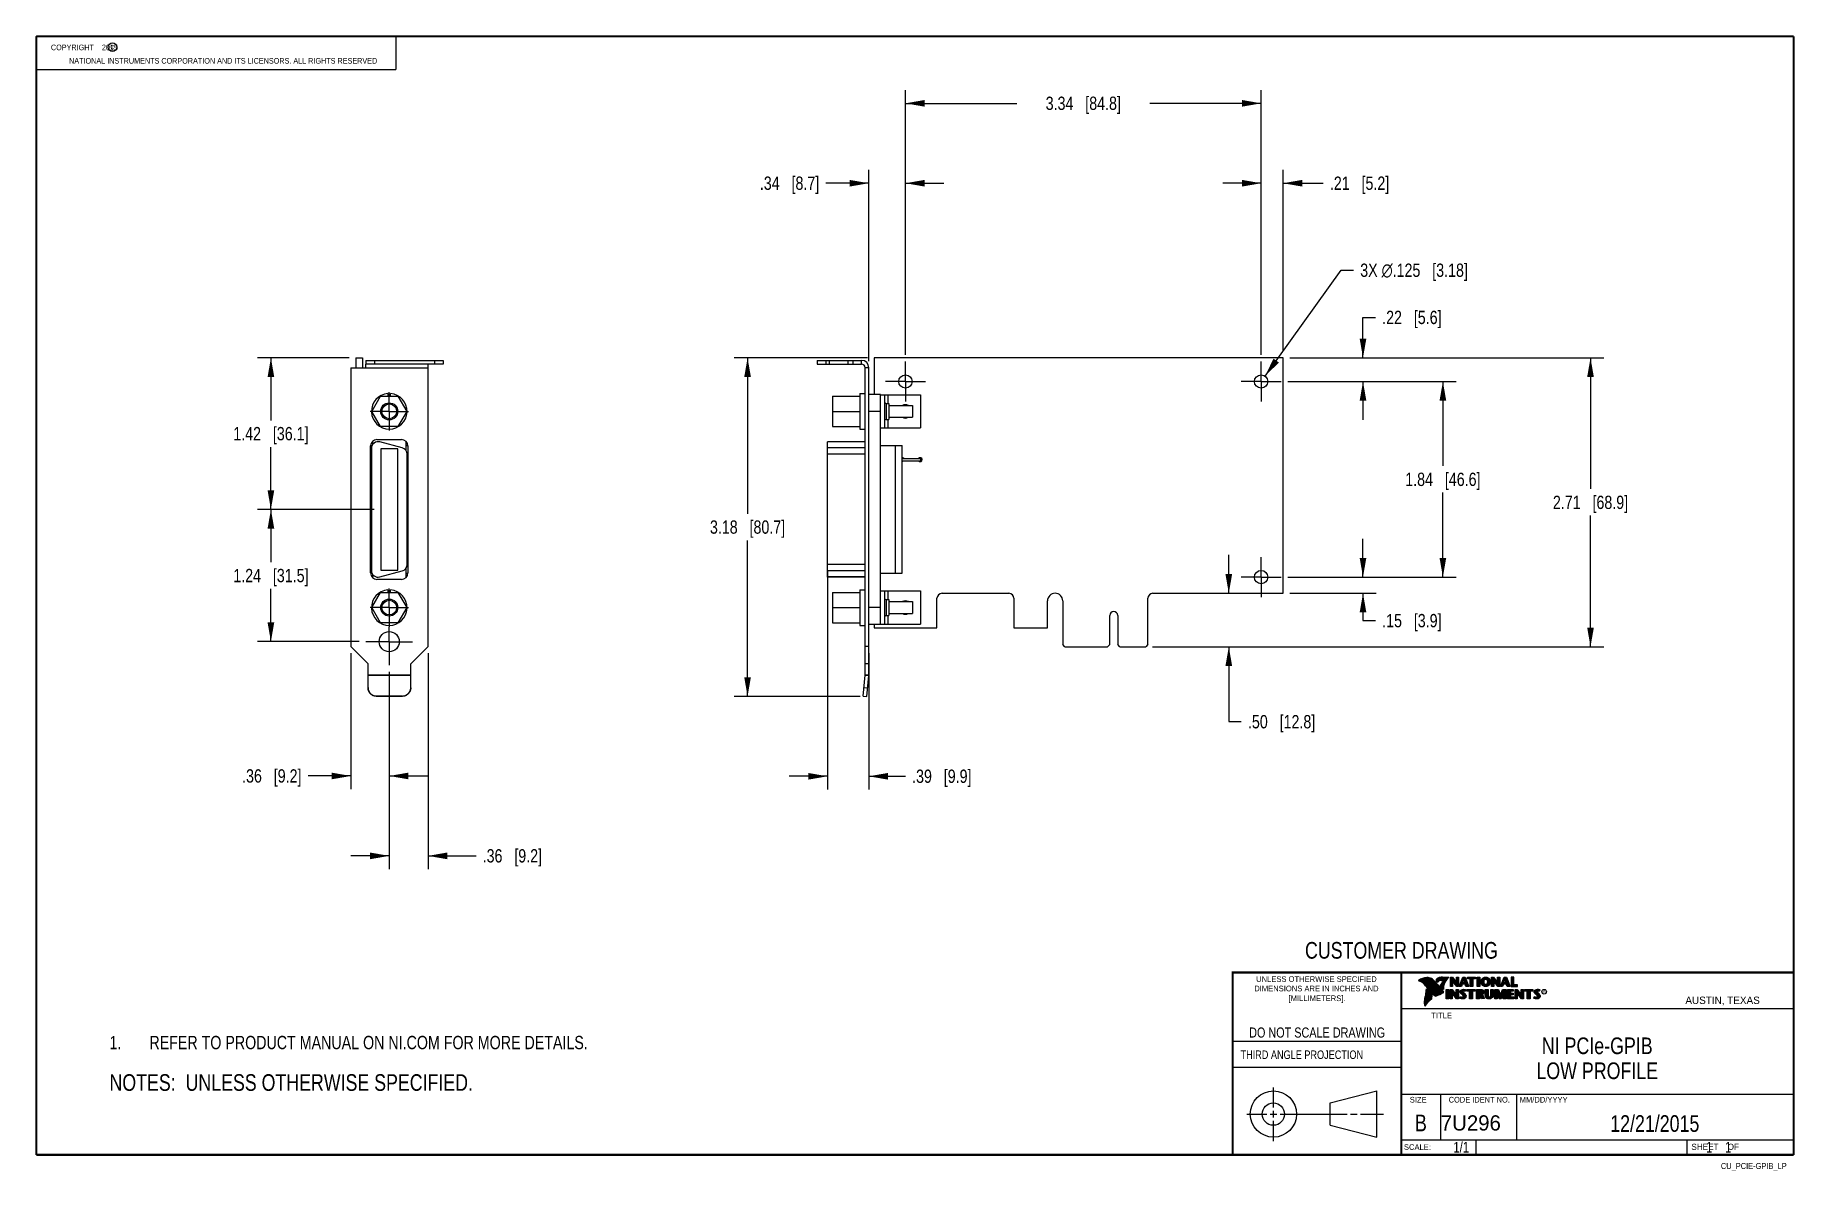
# Model space of a CAD drawing. Header units: inches. Extents: x 0.2 to 16.8, y 0.1 to 10.8.
import ezdxf

# ---------------------------------------------------------------- set-up
doc = ezdxf.new("R2010")
doc.units = ezdxf.units.IN
doc.header["$LTSCALE"] = 0.935
doc.header["$MEASUREMENT"] = 0
doc.linetypes.add('CENTER', pattern=[0.6, 0.375, -0.075, 0.075, -0.075])
doc.layers.get('0').update_dxf_attribs({"linetype": 'CONTINUOUS'})
for name, color, linetype in [('02___PRT_ALL_AXES', 7, 'CONTINUOUS'), ('DEFAULT_1', 7, 'CENTER'), ('DETAIL', 7, 'CONTINUOUS'), ('DIMENSIONS', 7, 'CONTINUOUS'), ('NOTE', 7, 'CONTINUOUS')]:
    doc.layers.add(name, color=color, linetype=linetype)
doc.styles.get("Standard").update_dxf_attribs({"font": 'txt', "width": 0.8})
doc.styles.add('TEXTSTYLE_2', font='txt')
doc.styles.add('TEXTSTYLE_3', font='txt', dxfattribs={"width": 0.95})
doc.dimstyles.new('DIMSTYLE_1', dxfattribs={"dimtxt": 0.125, "dimasz": 0.18, "dimexe": 0.125, "dimexo": 0.0625, "dimgap": 0.0625, "dimtad": 0, "dimtih": 1, "dimtoh": 1, "dimzin": 4, "dimdsep": 46, "dimtxsty": 'STANDARD', "dimblk": '_FILLED', "dimblk1": '_FILLED', "dimblk2": '_FILLED', "dimcen": 0.09, "dimadec": 0, "dimazin": 0, "dimtp": 0.001, "dimtm": 0.001, "dimtfac": 1, "dimtofl": 0, "dimtmove": 0, "dimatfit": 3, "dimldrblk": '_FILLED', "dimfxl": 1, "dimtolj": 1, "dimtzin": 4, "dimarcsym": 0})
doc.dimstyles.new('DIMSTYLE_2', dxfattribs={"dimtxt": 0.125, "dimasz": 0.18, "dimexe": 0.125, "dimexo": 0.0625, "dimgap": 0.09, "dimtad": 0, "dimtih": 1, "dimtoh": 1, "dimdec": 3, "dimzin": 4, "dimdsep": 46, "dimtxsty": 'STANDARD', "dimblk": '_FILLED', "dimblk1": '_FILLED', "dimblk2": '_FILLED', "dimcen": 0.09, "dimadec": 0, "dimazin": 0, "dimtp": 0.001, "dimtm": 0.001, "dimtfac": 1, "dimtdec": 3, "dimtmove": 0, "dimatfit": 2, "dimldrblk": '_FILLED', "dimfxl": 1, "dimtolj": 1, "dimtzin": 4, "dimarcsym": 0})

msp = doc.modelspace()

# ---------------------------------------------------------------- texts
at = {"color": 2, "linetype": 'CONTINUOUS', "attachment_point": 1, "line_spacing_factor": 0.9}
for s, insert, char_height, width in [('c', (0.946, 10.6893), 0.053, 0.0424), ('NATIONAL INSTRUMENTS CORPORATION AND ITS LICENSORS. ALL RIGHTS RESERVED', (0.5583, 10.5546), 0.053, 3.0104), ('THIRD ANGLE PROJECTION', (11.5564, 1.2384), 0.08, 1.408)]:
    msp.add_mtext(s, dxfattribs=dict(at, insert=insert, char_height=char_height, width=width))
at = {"color": 7, "linetype": 'CONTINUOUS', "attachment_point": 2, "line_spacing_factor": 0.9}
for s, insert, char_height, width in [('CUSTOMER DRAWING', (13.0668, 2.2564), 0.15625, 2), ('DO NOT SCALE DRAWING', (12.2754, 1.4542), 0.095, 1.52), ('B', (13.2497, 0.6361), 0.1562, 0.125)]:
    msp.add_mtext(s, dxfattribs=dict(at, insert=insert, char_height=char_height, width=width))
at = {"color": 2, "linetype": 'CONTINUOUS', "line_spacing_factor": 0.9}
for s, insert, char_height, width, attachment_point, style in [('DIMENSIONS ARE IN INCHES AND', (12.2688, 1.8465), 0.053254, 1.491112, 2, 'TEXTSTYLE_2'), ('UNLESS OTHERWISE SPECIFIED', (12.2688, 1.9352), 0.053254, 1.384604, 2, 'TEXTSTYLE_2'), ('[MILLIMETERS].', (12.2746, 1.7548), 0.053254, 0.745556, 2, 'TEXTSTYLE_2'), ('R', (14.3971, 1.8), 0.0217, 0.021738, 1, 'TEXTSTYLE_2'), ('AUSTIN, TEXAS', (15.7327, 1.7441), 0.069617, 0.905021, 1, 'TEXTSTYLE_2'), ('TITLE', (13.3474, 1.593), 0.05325, 0.26627, 1, 'TEXTSTYLE_2'), ('SIZE', (13.1451, 0.8027), 0.05325, 0.213016, 1, 'TEXTSTYLE_2'), ('CODE IDENT NO.', (13.7978, 0.8027), 0.053254, 0.708278, 2, 'TEXTSTYLE_3'), ('MM/DD/YYYY', (14.1765, 0.8027), 0.05325, 0.53254, 1, 'TEXTSTYLE_2'), ('SCALE:', (13.0904, 0.3585), 0.05325, 0.319524, 1, 'TEXTSTYLE_2'), ('SHEET    OF', (15.7892, 0.3625), 0.057262, 0.629882, 1, 'TEXTSTYLE_2')]:
    msp.add_mtext(s, dxfattribs=dict(at, insert=insert, char_height=char_height, width=width, attachment_point=attachment_point, style=style))
at = {"color": 7, "linetype": 'CONTINUOUS', "insert": (13.4363, 0.6298), "char_height": 0.14316, "width": 0.715775, "attachment_point": 1, "line_spacing_factor": 0.9, "style": 'TEXTSTYLE_2'}
msp.add_mtext('7U296', dxfattribs=at)
at = {"layer": 'DETAIL', "color": 2, "linetype": 'CONTINUOUS', "line_spacing_factor": 0.9}
for s, insert, char_height, width, attachment_point in [('    COPYRIGHT    2015', (0.3125, 10.6805), 0.053, 0.8904, 1), ('CU_PCIE-GPIB_LP', (16.6837, 0.1826), 0.057262, 0.687144, 3)]:
    msp.add_mtext(s, dxfattribs=dict(at, insert=insert, char_height=char_height, width=width, attachment_point=attachment_point))
at = {"layer": 'DETAIL', "color": 7, "linetype": 'CONTINUOUS', "char_height": 0.1, "line_spacing_factor": 0.9}
for s, insert, width, attachment_point in [('1/1', (13.7025, 0.3805), 0.24, 3), ('    1    1', (15.8075, 0.3805), 0.8, 1)]:
    msp.add_mtext(s, dxfattribs=dict(at, insert=insert, width=width, attachment_point=attachment_point))
at = {"layer": 'NOTE', "color": 7, "linetype": 'CONTINUOUS', "char_height": 0.15625, "attachment_point": 2, "line_spacing_factor": 0.9}
for s, insert, width in [('NI PCIe-GPIB\\PLOW PROFILE', (14.9051, 1.3603), 1.5), ('12/21/2015 ', (15.4455, 0.6307), 1.375)]:
    msp.add_mtext(s, dxfattribs=dict(at, insert=insert, width=width))

# ---------------------------------------------------------------- blocks, each defined once
blk = doc.blocks.new('CUSTOM_NOTE_BL0', base_point=(3.675, 1.312))
at = {"color": 2, "linetype": 'CONTINUOUS', "width": 0.8}
for s, p in [('1.', (0.938, 1.25)), ('REFER TO PRODUCT MANUAL ON NI.COM FOR MORE DETAILS.', (1.312, 1.25))]:
    blk.add_text(s, height=0.125, dxfattribs=at).set_placement(p)
blk = doc.blocks.new('_FILLED')
at = {"color": 0, "linetype": 'BYBLOCK'}
blk.add_solid([(0, 0), (-1, 0.174), (-1, -0.174)], dxfattribs=at)
blk = doc.blocks.new('*D0')
at = {"layer": 'DIMENSIONS', "color": 2, "linetype": 'CONTINUOUS'}
for p, q in [((12.706, 7.74), (12.706, 8.12)), ((12.706, 8.12), (12.823, 8.12)), ((12.018, 7.74), (12.831, 7.74)), ((12, 7.518), (12.831, 7.518)), ((12.706, 7.518), (12.706, 7.158))]:
    blk.add_line(p, q, dxfattribs=at)
at = {"layer": 'DIMENSIONS', "color": 2, "linetype": 'CONTINUOUS', "xscale": 0.18, "yscale": 0.18, "zscale": 0.18}
for p, rotation in [((12.706, 7.74), 270), ((12.706, 7.518), 90)]:
    blk.add_blockref('_FILLED', p, dxfattribs=dict(at, rotation=rotation))
at = {"layer": 'DIMENSIONS', "color": 2, "linetype": 'CONTINUOUS', "insert": (12.886, 8.182), "char_height": 0.125, "width": 0.925, "attachment_point": 1, "line_spacing_factor": 0.9}
blk.add_mtext('.22{\\Ftxt.shx;\\W1.000000;\\H0.125000; }[5.6]', dxfattribs=at)
blk = doc.blocks.new('*D1')
at = {"layer": 'DIMENSIONS', "color": 2, "linetype": 'CONTINUOUS'}
for p, q in [((12, 7.518), (13.581, 7.518)), ((13.456, 7.518), (13.456, 6.725)), ((13.456, 5.682), (13.456, 6.475)), ((12, 5.682), (13.581, 5.682))]:
    blk.add_line(p, q, dxfattribs=at)
at = {"layer": 'DIMENSIONS', "color": 2, "linetype": 'CONTINUOUS', "xscale": 0.18, "yscale": 0.18, "zscale": 0.18}
for p, rotation in [((13.456, 7.518), 90), ((13.456, 5.682), 270)]:
    blk.add_blockref('_FILLED', p, dxfattribs=dict(at, rotation=rotation))
at = {"layer": 'DIMENSIONS', "color": 2, "linetype": 'CONTINUOUS', "insert": (13.456, 6.662), "char_height": 0.125, "width": 1.125, "attachment_point": 2, "line_spacing_factor": 0.9}
blk.add_mtext('1.84{\\Ftxt.shx;\\W1.000000;\\H0.125000; }[46.6]', dxfattribs=at)
blk = doc.blocks.new('*D2')
at = {"layer": 'DIMENSIONS', "color": 2, "linetype": 'CONTINUOUS'}
for p, q in [((12.706, 5.682), (12.706, 6.042)), ((12, 5.682), (12.831, 5.682)), ((12.018, 5.53), (12.831, 5.53)), ((12.706, 5.53), (12.706, 5.273)), ((12.706, 5.273), (12.823, 5.273))]:
    blk.add_line(p, q, dxfattribs=at)
at = {"layer": 'DIMENSIONS', "color": 2, "linetype": 'CONTINUOUS', "xscale": 0.18, "yscale": 0.18, "zscale": 0.18}
for p, rotation in [((12.706, 5.682), 270), ((12.706, 5.53), 90)]:
    blk.add_blockref('_FILLED', p, dxfattribs=dict(at, rotation=rotation))
at = {"layer": 'DIMENSIONS', "color": 2, "linetype": 'CONTINUOUS', "insert": (12.886, 5.336), "char_height": 0.125, "width": 0.925, "attachment_point": 1, "line_spacing_factor": 0.9}
blk.add_mtext('.15{\\Ftxt.shx;\\W1.000000;\\H0.125000; }[3.9]', dxfattribs=at)
blk = doc.blocks.new('*D3')
at = {"layer": 'DIMENSIONS', "color": 2, "linetype": 'CONTINUOUS'}
for p, q in [((11.75, 7.768), (11.75, 9.504)), ((11.956, 7.802), (11.956, 9.504)), ((11.75, 9.379), (11.39, 9.379)), ((11.956, 9.379), (12.333, 9.379))]:
    blk.add_line(p, q, dxfattribs=at)
at = {"layer": 'DIMENSIONS', "color": 2, "linetype": 'CONTINUOUS', "xscale": 0.18, "yscale": 0.18, "zscale": 0.18}
blk.add_blockref('_FILLED', (11.75, 9.379), dxfattribs=at)
at = {"layer": 'DIMENSIONS', "color": 2, "linetype": 'CONTINUOUS', "xscale": 0.18, "yscale": 0.18, "zscale": 0.18, "rotation": 180}
blk.add_blockref('_FILLED', (11.956, 9.379), dxfattribs=at)
at = {"layer": 'DIMENSIONS', "color": 2, "linetype": 'CONTINUOUS', "insert": (12.395, 9.442), "char_height": 0.125, "width": 0.925, "attachment_point": 1, "line_spacing_factor": 0.9}
blk.add_mtext('.21{\\Ftxt.shx;\\W1.000000;\\H0.125000; }[5.2]', dxfattribs=at)
blk = doc.blocks.new('*D4')
at = {"layer": 'DIMENSIONS', "color": 2, "linetype": 'CONTINUOUS'}
for p, q in [((8.411, 7.768), (8.411, 10.254)), ((11.75, 7.768), (11.75, 10.254)), ((8.411, 10.129), (9.455, 10.129)), ((11.75, 10.129), (10.705, 10.129))]:
    blk.add_line(p, q, dxfattribs=at)
at = {"layer": 'DIMENSIONS', "color": 2, "linetype": 'CONTINUOUS', "xscale": 0.18, "yscale": 0.18, "zscale": 0.18, "rotation": 180}
blk.add_blockref('_FILLED', (8.411, 10.129), dxfattribs=at)
at = {"layer": 'DIMENSIONS', "color": 2, "linetype": 'CONTINUOUS', "xscale": 0.18, "yscale": 0.18, "zscale": 0.18}
blk.add_blockref('_FILLED', (11.75, 10.129), dxfattribs=at)
at = {"layer": 'DIMENSIONS', "color": 2, "linetype": 'CONTINUOUS', "insert": (10.08, 10.192), "char_height": 0.125, "width": 1.125, "attachment_point": 2, "line_spacing_factor": 0.9}
blk.add_mtext('3.34{\\Ftxt.shx;\\W1.000000;\\H0.125000; }[84.8]', dxfattribs=at)
blk = doc.blocks.new('*D5')
at = {"layer": 'DIMENSIONS', "color": 2, "linetype": 'CONTINUOUS'}
for p, q in [((11.786, 7.568), (12.5, 8.563)), ((12.5, 8.563), (12.618, 8.563))]:
    blk.add_line(p, q, dxfattribs=at)
at = {"layer": 'DIMENSIONS', "color": 2, "linetype": 'CONTINUOUS', "xscale": 0.18, "yscale": 0.18, "zscale": 0.18, "rotation": 234.3009428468}
blk.add_blockref('_FILLED', (11.786, 7.568), dxfattribs=at)
at = {"layer": 'DIMENSIONS', "color": 2, "linetype": 'CONTINUOUS', "insert": (12.68, 8.625), "char_height": 0.125, "width": 1.59167, "attachment_point": 1, "line_spacing_factor": 0.9}
blk.add_mtext('3X \\Fgdt;{\\Fgdt;n}\\Ftxt;.125{\\Ftxt.shx;\\W1.000000;\\H0.125000; }[3.18]', dxfattribs=at)
blk = doc.blocks.new('*D6')
at = {"layer": 'DIMENSIONS', "color": 2, "linetype": 'CONTINUOUS'}
for p, q in [((11.446, 5.53), (11.446, 5.89)), ((10.729, 5.028), (11.571, 5.028)), ((11.446, 5.028), (11.446, 4.325)), ((11.446, 4.325), (11.563, 4.325))]:
    blk.add_line(p, q, dxfattribs=at)
at = {"layer": 'DIMENSIONS', "color": 2, "linetype": 'CONTINUOUS', "xscale": 0.18, "yscale": 0.18, "zscale": 0.18}
for p, rotation in [((11.446, 5.53), 270), ((11.446, 5.028), 90)]:
    blk.add_blockref('_FILLED', p, dxfattribs=dict(at, rotation=rotation))
at = {"layer": 'DIMENSIONS', "color": 2, "linetype": 'CONTINUOUS', "insert": (11.626, 4.387), "char_height": 0.125, "width": 1.025, "attachment_point": 1, "line_spacing_factor": 0.9}
blk.add_mtext('.50{\\Ftxt.shx;\\W1.000000;\\H0.125000; }[12.8]', dxfattribs=at)
blk = doc.blocks.new('*D7')
at = {"layer": 'DIMENSIONS', "color": 2, "linetype": 'CONTINUOUS'}
for p, q in [((12.018, 7.74), (14.967, 7.74)), ((14.842, 7.74), (14.842, 6.509)), ((14.842, 5.028), (14.842, 6.259)), ((10.729, 5.028), (14.967, 5.028))]:
    blk.add_line(p, q, dxfattribs=at)
at = {"layer": 'DIMENSIONS', "color": 2, "linetype": 'CONTINUOUS', "xscale": 0.18, "yscale": 0.18, "zscale": 0.18}
for p, rotation in [((14.842, 7.74), 90), ((14.842, 5.028), 270)]:
    blk.add_blockref('_FILLED', p, dxfattribs=dict(at, rotation=rotation))
at = {"layer": 'DIMENSIONS', "color": 2, "linetype": 'CONTINUOUS', "insert": (14.842, 6.446), "char_height": 0.125, "width": 1.125, "attachment_point": 2, "line_spacing_factor": 0.9}
blk.add_mtext('2.71{\\Ftxt.shx;\\W1.000000;\\H0.125000; }[68.9]', dxfattribs=at)
blk = doc.blocks.new('*D8')
at = {"layer": 'DIMENSIONS', "color": 2, "linetype": 'CONTINUOUS'}
for p, q in [((8.066, 7.71), (8.066, 9.504)), ((8.411, 7.768), (8.411, 9.504)), ((8.066, 9.379), (7.664, 9.379)), ((8.411, 9.379), (8.771, 9.379))]:
    blk.add_line(p, q, dxfattribs=at)
at = {"layer": 'DIMENSIONS', "color": 2, "linetype": 'CONTINUOUS', "xscale": 0.18, "yscale": 0.18, "zscale": 0.18}
blk.add_blockref('_FILLED', (8.066, 9.379), dxfattribs=at)
at = {"layer": 'DIMENSIONS', "color": 2, "linetype": 'CONTINUOUS', "xscale": 0.18, "yscale": 0.18, "zscale": 0.18, "rotation": 180}
blk.add_blockref('_FILLED', (8.411, 9.379), dxfattribs=at)
at = {"layer": 'DIMENSIONS', "color": 2, "linetype": 'CONTINUOUS', "insert": (7.601, 9.442), "char_height": 0.125, "width": 0.925, "attachment_point": 3, "line_spacing_factor": 0.9}
blk.add_mtext('.34{\\Ftxt.shx;\\W1.000000;\\H0.125000; }[8.7]', dxfattribs=at)
blk = doc.blocks.new('*D9')
at = {"layer": 'DIMENSIONS', "color": 2, "linetype": 'CONTINUOUS'}
for p, q in [((7.678, 5.736), (7.678, 3.687)), ((8.066, 4.967), (8.066, 3.687)), ((7.678, 3.812), (7.318, 3.812)), ((8.066, 3.812), (8.411, 3.812))]:
    blk.add_line(p, q, dxfattribs=at)
at = {"layer": 'DIMENSIONS', "color": 2, "linetype": 'CONTINUOUS', "xscale": 0.18, "yscale": 0.18, "zscale": 0.18}
blk.add_blockref('_FILLED', (7.678, 3.812), dxfattribs=at)
at = {"layer": 'DIMENSIONS', "color": 2, "linetype": 'CONTINUOUS', "xscale": 0.18, "yscale": 0.18, "zscale": 0.18, "rotation": 180}
blk.add_blockref('_FILLED', (8.066, 3.812), dxfattribs=at)
at = {"layer": 'DIMENSIONS', "color": 2, "linetype": 'CONTINUOUS', "insert": (8.473, 3.875), "char_height": 0.125, "width": 0.925, "attachment_point": 1, "line_spacing_factor": 0.9}
blk.add_mtext('.39{\\Ftxt.shx;\\W1.000000;\\H0.125000; }[9.9]', dxfattribs=at)
blk = doc.blocks.new('*D10')
at = {"layer": 'DIMENSIONS', "color": 2, "linetype": 'CONTINUOUS'}
for p, q in [((8.053, 7.74), (6.803, 7.74)), ((6.928, 7.74), (6.928, 6.276)), ((6.928, 4.562), (6.928, 6.026)), ((7.986, 4.562), (6.803, 4.562))]:
    blk.add_line(p, q, dxfattribs=at)
at = {"layer": 'DIMENSIONS', "color": 2, "linetype": 'CONTINUOUS', "xscale": 0.18, "yscale": 0.18, "zscale": 0.18}
for p, rotation in [((6.928, 7.74), 90), ((6.928, 4.562), 270)]:
    blk.add_blockref('_FILLED', p, dxfattribs=dict(at, rotation=rotation))
at = {"layer": 'DIMENSIONS', "color": 2, "linetype": 'CONTINUOUS', "insert": (6.928, 6.214), "char_height": 0.125, "width": 1.125, "attachment_point": 2, "line_spacing_factor": 0.9}
blk.add_mtext('3.18{\\Ftxt.shx;\\W1.000000;\\H0.125000; }[80.7]', dxfattribs=at)
blk = doc.blocks.new('*D11')
at = {"layer": 'DIMENSIONS', "color": 2, "linetype": 'CONTINUOUS'}
for p, q in [((3.203, 4.967), (3.203, 3.69)), ((3.564, 4.794), (3.564, 3.69)), ((3.203, 3.815), (2.802, 3.815)), ((3.564, 3.815), (3.924, 3.815))]:
    blk.add_line(p, q, dxfattribs=at)
at = {"layer": 'DIMENSIONS', "color": 2, "linetype": 'CONTINUOUS', "xscale": 0.18, "yscale": 0.18, "zscale": 0.18}
blk.add_blockref('_FILLED', (3.203, 3.815), dxfattribs=at)
at = {"layer": 'DIMENSIONS', "color": 2, "linetype": 'CONTINUOUS', "xscale": 0.18, "yscale": 0.18, "zscale": 0.18, "rotation": 180}
blk.add_blockref('_FILLED', (3.564, 3.815), dxfattribs=at)
at = {"layer": 'DIMENSIONS', "color": 2, "linetype": 'CONTINUOUS', "insert": (2.74, 3.878), "char_height": 0.125, "width": 0.925, "attachment_point": 3, "line_spacing_factor": 0.9}
blk.add_mtext('.36{\\Ftxt.shx;\\W1.000000;\\H0.125000; }[9.2]', dxfattribs=at)
blk = doc.blocks.new('*D12')
at = {"layer": 'DIMENSIONS', "color": 2, "linetype": 'CONTINUOUS'}
for p, q in [((3.928, 4.967), (3.928, 2.94)), ((3.564, 4.794), (3.564, 2.94)), ((3.564, 3.065), (3.204, 3.065)), ((3.928, 3.065), (4.379, 3.065))]:
    blk.add_line(p, q, dxfattribs=at)
at = {"layer": 'DIMENSIONS', "color": 2, "linetype": 'CONTINUOUS', "xscale": 0.18, "yscale": 0.18, "zscale": 0.18}
blk.add_blockref('_FILLED', (3.564, 3.065), dxfattribs=at)
at = {"layer": 'DIMENSIONS', "color": 2, "linetype": 'CONTINUOUS', "xscale": 0.18, "yscale": 0.18, "zscale": 0.18, "rotation": 180}
blk.add_blockref('_FILLED', (3.928, 3.065), dxfattribs=at)
at = {"layer": 'DIMENSIONS', "color": 2, "linetype": 'CONTINUOUS', "insert": (4.441, 3.128), "char_height": 0.125, "width": 0.925, "attachment_point": 1, "line_spacing_factor": 0.9}
blk.add_mtext('.36{\\Ftxt.shx;\\W1.000000;\\H0.125000; }[9.2]', dxfattribs=at)
blk = doc.blocks.new('*D13')
at = {"layer": 'DIMENSIONS', "color": 2, "linetype": 'CONTINUOUS'}
for p, q in [((3.189, 7.74), (2.328, 7.74)), ((2.453, 7.74), (2.453, 7.153)), ((2.453, 6.317), (2.453, 6.903)), ((3.422, 6.317), (2.328, 6.317))]:
    blk.add_line(p, q, dxfattribs=at)
at = {"layer": 'DIMENSIONS', "color": 2, "linetype": 'CONTINUOUS', "xscale": 0.18, "yscale": 0.18, "zscale": 0.18}
for p, rotation in [((2.453, 7.74), 90), ((2.453, 6.317), 270)]:
    blk.add_blockref('_FILLED', p, dxfattribs=dict(at, rotation=rotation))
at = {"layer": 'DIMENSIONS', "color": 2, "linetype": 'CONTINUOUS', "insert": (2.453, 7.091), "char_height": 0.125, "width": 1.125, "attachment_point": 2, "line_spacing_factor": 0.9}
blk.add_mtext('1.42{\\Ftxt.shx;\\W1.000000;\\H0.125000; }[36.1]', dxfattribs=at)
blk = doc.blocks.new('*D14')
at = {"layer": 'DIMENSIONS', "color": 2, "linetype": 'CONTINUOUS'}
for p, q in [((3.422, 6.317), (2.328, 6.317)), ((2.453, 6.317), (2.453, 5.821)), ((2.453, 5.076), (2.453, 5.571)), ((3.282, 5.076), (2.328, 5.076))]:
    blk.add_line(p, q, dxfattribs=at)
at = {"layer": 'DIMENSIONS', "color": 2, "linetype": 'CONTINUOUS', "xscale": 0.18, "yscale": 0.18, "zscale": 0.18}
for p, rotation in [((2.453, 6.317), 90), ((2.453, 5.076), 270)]:
    blk.add_blockref('_FILLED', p, dxfattribs=dict(at, rotation=rotation))
at = {"layer": 'DIMENSIONS', "color": 2, "linetype": 'CONTINUOUS', "insert": (2.453, 5.759), "char_height": 0.125, "width": 1.125, "attachment_point": 2, "line_spacing_factor": 0.9}
blk.add_mtext('1.24{\\Ftxt.shx;\\W1.000000;\\H0.125000; }[31.5]', dxfattribs=at)
blk = doc.blocks.new('NOTES_HEADER_BL1', base_point=(3.1215, 0.9375))
at = {"layer": 'DETAIL', "color": 2, "linetype": 'CONTINUOUS', "width": 0.8}
blk.add_text('NOTES:  UNLESS OTHERWISE SPECIFIED.', height=0.156, dxfattribs=at).set_placement((0.9375, 0.8595))

# ---------------------------------------------------------------- dimensions: what is measured, and where the dimension line sits
at = {"layer": 'DIMENSIONS', "color": 2, "linetype": 'CONTINUOUS'}
for base, p1, p2, angle, picture, middle in [((8.4105, 10.1291), (11.7495, 7.7052), (8.4105, 7.7052), 180, '*D4', (10.08, 10.1291)), ((8.0662, 9.3791), (8.4105, 7.7052), (8.0662, 7.6477), 180, '*D8', (7.1388, 9.3791)), ((11.7495, 9.3791), (11.9555, 7.7397), (11.7495, 7.7052), 180, '*D3', (12.8577, 9.3791)), ((12.7055, 7.5177), (11.9555, 7.7397), (11.937, 7.5177), 270, '*D0', (13.348, 8.1199)), ((2.453, 6.3167), (3.2515, 7.7397), (3.484, 6.3167), 270, '*D13', (2.453, 7.0282)), ((6.9282, 4.5624), (8.1155, 7.7397), (8.0488, 4.5624), 270, '*D10', (6.9282, 6.1511)), ((14.8418, 5.0277), (11.9555, 7.7397), (10.6665, 5.0277), 270, '*D7', (14.8418, 6.3837)), ((13.4555, 5.6817), (11.937, 7.5177), (11.937, 5.6817), 270, '*D1', (13.4555, 6.5997)), ((2.453, 6.3167), (3.3445, 5.0757), (3.484, 6.3167), 90, '*D14', (2.453, 5.6962)), ((12.7055, 5.5297), (11.937, 5.6817), (11.9555, 5.5297), 270, '*D2', (13.348, 5.2731)), ((11.4455, 5.5297), (10.6665, 5.0277), (11.9555, 5.5297), 90, '*D6', (12.138, 4.3246))]:
    dim = msp.add_linear_dim(base=base, p1=p1, p2=p2, angle=angle, dimstyle='DIMSTYLE_1', dxfattribs=at)
    dim.commit()
    dim.dimension.update_dxf_attribs({"geometry": picture, "text_midpoint": middle, "dimtype": 160})
dim = msp.add_diameter_dim_2p(p1=(11.786, 7.5685), p2=(11.7131, 7.4669), text='3X %%c<>', dimstyle='DIMSTYLE_2', override={"dimpost": '<>'}, dxfattribs=at)
dim.commit()
dim.dimension.update_dxf_attribs({"geometry": '*D5', "text_midpoint": (13.4762, 8.5627), "dimtype": 163})
for base, p1, p2, picture, middle in [((8.0662, 3.8124), (7.6782, 5.799), (8.0662, 5.0297), '*D9', (8.9359, 3.8124)), ((3.564, 3.8154), (3.203, 5.0297), (3.564, 4.8562), '*D11', (2.2775, 3.8154)), ((3.928, 3.0654), (3.564, 4.8562), (3.928, 5.0297), '*D12', (4.9037, 3.0654))]:
    dim = msp.add_linear_dim(base=base, p1=p1, p2=p2, dimstyle='DIMSTYLE_1', dxfattribs=at)
    dim.commit()
    dim.dimension.update_dxf_attribs({"geometry": picture, "text_midpoint": middle, "dimtype": 160})

# ---------------------------------------------------------------- linework, layer by layer
at = {"color": 2, "linetype": 'CONTINUOUS'}
for p, q in [((0.25, 10.7586), (3.625, 10.7586)), ((0.25, 10.7586), (0.25, 10.4456)), ((3.625, 10.7586), (3.625, 10.4456)), ((0.25, 10.4456), (3.625, 10.4456)), ((13.0652, 1.9695), (16.745, 1.9695)), ((13.0652, 1.9695), (13.0652, 0.2605)), ((13.2311, 1.8934), (13.2311, 1.8949)), ((13.2347, 1.8921), (13.2347, 1.8972)), ((13.2382, 1.8907), (13.2382, 1.8994)), ((13.2418, 1.8892), (13.2418, 1.9015)), ((13.2453, 1.8876), (13.2453, 1.9035)), ((13.2489, 1.8858), (13.2489, 1.9054)), ((13.2524, 1.8839), (13.2524, 1.9069)), ((13.256, 1.8818), (13.256, 1.9084)), ((13.2596, 1.8796), (13.2596, 1.9098)), ((13.2631, 1.8772), (13.2631, 1.9111)), ((13.2667, 1.8747), (13.2667, 1.9124)), ((13.2702, 1.872), (13.2702, 1.9135)), ((13.2738, 1.869), (13.2738, 1.9146)), ((13.2773, 1.8658), (13.2773, 1.9155)), ((13.2809, 1.8624), (13.2809, 1.9164)), ((13.2844, 1.8587), (13.2844, 1.9173)), ((13.288, 1.8549), (13.288, 1.9181)), ((13.2915, 1.851), (13.2915, 1.9188)), ((13.2951, 1.8471), (13.2951, 1.9194)), ((13.2987, 1.8431), (13.2987, 1.9198)), ((13.3022, 1.8391), (13.3022, 1.92)), ((13.3058, 1.8351), (13.3058, 1.9201)), ((13.3093, 1.8311), (13.3093, 1.9201)), ((13.3129, 1.827), (13.3129, 1.9199)), ((13.3164, 1.8229), (13.3164, 1.9196)), ((13.32, 1.8188), (13.32, 1.9192)), ((13.3235, 1.8146), (13.3235, 1.9186)), ((13.3271, 1.8104), (13.3271, 1.9179)), ((13.3306, 1.8062), (13.3306, 1.9172)), ((13.3342, 1.802), (13.3342, 1.9163)), ((13.3378, 1.7978), (13.3378, 1.9151)), ((13.3413, 1.7937), (13.3413, 1.9138)), ((13.3449, 1.7897), (13.3449, 1.9122)), ((13.3484, 1.7856), (13.3484, 1.9103)), ((13.352, 1.7817), (13.352, 1.9081)), ((13.3555, 1.7778), (13.3555, 1.9055)), ((13.3591, 1.7739), (13.3591, 1.9026)), ((13.3626, 1.7701), (13.3626, 1.8991)), ((13.3662, 1.7663), (13.3662, 1.8952)), ((13.3697, 1.7625), (13.3697, 1.8915)), ((13.3733, 1.7588), (13.3733, 1.8878)), ((13.3769, 1.7556), (13.3769, 1.8841)), ((13.3804, 1.7529), (13.3804, 1.8803)), ((13.384, 1.7512), (13.384, 1.8766)), ((13.3875, 1.7509), (13.3875, 1.8728)), ((13.4022, 1.878), (13.3901, 1.8922)), ((13.3911, 1.7518), (13.3911, 1.8691)), ((13.4029, 1.881), (13.3927, 1.893)), ((13.3946, 1.8908), (13.3946, 1.8999)), ((13.3946, 1.7533), (13.3946, 1.8653)), ((13.3982, 1.8866), (13.3982, 1.9062)), ((13.3982, 1.7548), (13.3982, 1.8615)), ((13.4017, 1.8824), (13.4017, 1.9101)), ((13.4017, 1.7563), (13.4017, 1.8574)), ((13.4053, 1.8823), (13.4053, 1.9129)), ((13.4053, 1.7578), (13.4053, 1.8531)), ((13.4088, 1.8844), (13.4088, 1.915)), ((13.4088, 1.7593), (13.4088, 1.8488)), ((13.4124, 1.887), (13.4124, 1.9167)), ((13.4124, 1.7609), (13.4124, 1.8445)), ((13.4159, 1.89), (13.4159, 1.9182)), ((13.4159, 1.7625), (13.4159, 1.8402)), ((13.4195, 1.8937), (13.4195, 1.9193)), ((13.4195, 1.7641), (13.4195, 1.8359)), ((13.4231, 1.8964), (13.4231, 1.9203)), ((13.4231, 1.7657), (13.4231, 1.8316)), ((13.4266, 1.8982), (13.4266, 1.9209)), ((13.4266, 1.7674), (13.4266, 1.8273)), ((13.4302, 1.8995), (13.4302, 1.9214)), ((13.4302, 1.7691), (13.4302, 1.823)), ((13.4414, 1.8328), (13.4319, 1.8437)), ((13.4337, 1.8997), (13.4337, 1.922)), ((13.4337, 1.7708), (13.4337, 1.8187)), ((13.4433, 1.8344), (13.4349, 1.844)), ((13.4373, 1.8991), (13.4373, 1.9224)), ((13.4373, 1.8413), (13.4373, 1.8491)), ((13.4408, 1.898), (13.4408, 1.9228)), ((13.4408, 1.8372), (13.4408, 1.8572)), ((13.4444, 1.8972), (13.4444, 1.9231)), ((13.4444, 1.8331), (13.4444, 1.8665)), ((13.4479, 1.8969), (13.4479, 1.9234)), ((13.4479, 1.8288), (13.4479, 1.873)), ((13.4515, 1.8966), (13.4515, 1.9236)), ((13.4515, 1.8247), (13.4515, 1.8764)), ((13.4529, 1.9261), (13.5132, 1.9271)), ((13.453, 1.9236), (13.5067, 1.9245)), ((13.455, 1.8965), (13.455, 1.9237)), ((13.455, 1.8207), (13.455, 1.878)), ((13.4586, 1.8964), (13.4586, 1.9237)), ((13.4586, 1.8303), (13.4586, 1.879)), ((13.4622, 1.8957), (13.4622, 1.9238)), ((13.4622, 1.8535), (13.4622, 1.8795)), ((13.4657, 1.8935), (13.4657, 1.9238)), ((13.4657, 1.8636), (13.4657, 1.8798)), ((13.4693, 1.872), (13.4693, 1.9239)), ((13.4728, 1.8794), (13.4728, 1.9239)), ((13.4764, 1.8859), (13.4764, 1.924)), ((13.4799, 1.8919), (13.4799, 1.924)), ((13.4835, 1.8973), (13.4835, 1.9241)), ((13.487, 1.9023), (13.487, 1.9242)), ((13.4906, 1.9069), (13.4906, 1.9242)), ((13.4941, 1.9112), (13.4941, 1.9243)), ((13.4977, 1.9153), (13.4977, 1.9243)), ((13.5013, 1.9191), (13.5013, 1.9244)), ((13.5261, 1.9263), (13.5451, 1.9263)), ((13.5261, 1.839), (13.5261, 1.9263)), ((13.5466, 1.839), (13.5261, 1.839)), ((13.5286, 1.9237), (13.5439, 1.9237)), ((13.5286, 1.8415), (13.5286, 1.9237)), ((13.5441, 1.8415), (13.5286, 1.8415)), ((13.5332, 1.8415), (13.5332, 1.9237)), ((13.5367, 1.8415), (13.5367, 1.9237)), ((13.5402, 1.8415), (13.5402, 1.9237)), ((13.5441, 1.8976), (13.5437, 1.9237)), ((13.5439, 1.9237), (13.5854, 1.869)), ((13.5873, 1.8415), (13.5441, 1.8976)), ((13.5441, 1.8976), (13.5441, 1.8415)), ((13.5451, 1.9263), (13.5829, 1.8765)), ((13.586, 1.839), (13.5466, 1.8902)), ((13.5466, 1.8902), (13.5466, 1.839)), ((13.5471, 1.8936), (13.5471, 1.9194)), ((13.5506, 1.8891), (13.5506, 1.9149)), ((13.5541, 1.8846), (13.5541, 1.9103)), ((13.5576, 1.8801), (13.5576, 1.9057)), ((13.561, 1.8756), (13.561, 1.9011)), ((13.5645, 1.8711), (13.5645, 1.8965)), ((13.568, 1.8665), (13.568, 1.8919)), ((13.5715, 1.862), (13.5715, 1.8874)), ((13.575, 1.8575), (13.575, 1.8828)), ((13.5784, 1.853), (13.5784, 1.8782)), ((13.5819, 1.8485), (13.5819, 1.8736)), ((13.5829, 1.9263), (13.6036, 1.9263)), ((13.5829, 1.8765), (13.5829, 1.9263)), ((13.5854, 1.9237), (13.6011, 1.9237)), ((13.5854, 1.869), (13.5854, 1.9237)), ((13.5854, 1.844), (13.5854, 1.869)), ((13.6036, 1.839), (13.586, 1.839)), ((13.6011, 1.8415), (13.5873, 1.8415)), ((13.5889, 1.8415), (13.5889, 1.9237)), ((13.5923, 1.8415), (13.5923, 1.9237)), ((13.5958, 1.8415), (13.5958, 1.9237)), ((13.5993, 1.8415), (13.5993, 1.9237)), ((13.6011, 1.9237), (13.6011, 1.8415)), ((13.6036, 1.9263), (13.6036, 1.839)), ((13.6088, 1.839), (13.6444, 1.9262)), ((13.6294, 1.839), (13.6088, 1.839)), ((13.6125, 1.8415), (13.6461, 1.9237)), ((13.6277, 1.8415), (13.6125, 1.8415)), ((13.6167, 1.8415), (13.6167, 1.8516)), ((13.6201, 1.8415), (13.6201, 1.8601)), ((13.6236, 1.8415), (13.6236, 1.8686)), ((13.6271, 1.8415), (13.6271, 1.8771)), ((13.6361, 1.8623), (13.6277, 1.8415)), ((13.6378, 1.8598), (13.6294, 1.839)), ((13.6306, 1.8486), (13.6306, 1.8857)), ((13.634, 1.8573), (13.634, 1.8942)), ((13.6665, 1.8623), (13.6361, 1.8623)), ((13.6375, 1.8623), (13.6375, 1.9027)), ((13.6647, 1.8598), (13.6378, 1.8598)), ((13.6388, 1.8711), (13.65, 1.9073)), ((13.6639, 1.8711), (13.6388, 1.8711)), ((13.641, 1.8781), (13.641, 1.9112)), ((13.641, 1.8623), (13.641, 1.8711)), ((13.6423, 1.8736), (13.6519, 1.9048)), ((13.6606, 1.8736), (13.6423, 1.8736)), ((13.6444, 1.9262), (13.6664, 1.9262)), ((13.6445, 1.8893), (13.6445, 1.9197)), ((13.6445, 1.8623), (13.6445, 1.8711)), ((13.6461, 1.9237), (13.6647, 1.9237)), ((13.6479, 1.9006), (13.6479, 1.9237)), ((13.6479, 1.8623), (13.6479, 1.8711)), ((13.65, 1.9073), (13.6541, 1.9073)), ((13.6514, 1.9073), (13.6514, 1.9237)), ((13.6514, 1.8623), (13.6514, 1.8711)), ((13.6519, 1.9048), (13.6521, 1.9048)), ((13.6521, 1.9048), (13.6606, 1.8736)), ((13.6541, 1.9073), (13.6639, 1.8711)), ((13.6549, 1.9043), (13.6549, 1.9237)), ((13.6549, 1.8623), (13.6549, 1.8711)), ((13.6584, 1.8915), (13.6584, 1.9237)), ((13.6584, 1.8623), (13.6584, 1.8711)), ((13.6618, 1.8787), (13.6618, 1.9237)), ((13.6618, 1.8623), (13.6618, 1.8711)), ((13.6647, 1.9237), (13.6959, 1.8415)), ((13.6717, 1.839), (13.6647, 1.8598)), ((13.6653, 1.8623), (13.6653, 1.922)), ((13.6664, 1.9262), (13.6995, 1.839)), ((13.6735, 1.8415), (13.6665, 1.8623)), ((13.6688, 1.8555), (13.6688, 1.9128)), ((13.6995, 1.839), (13.6717, 1.839)), ((13.6723, 1.8452), (13.6723, 1.9037)), ((13.6959, 1.8415), (13.6735, 1.8415)), ((13.6757, 1.8415), (13.6757, 1.8945)), ((13.6792, 1.8415), (13.6792, 1.8854)), ((13.6827, 1.8415), (13.6827, 1.8762)), ((13.6862, 1.8415), (13.6862, 1.8671)), ((13.6866, 1.9262), (13.7634, 1.9262)), ((13.6866, 1.9099), (13.6866, 1.9262)), ((13.7118, 1.9099), (13.6866, 1.9099)), ((13.6891, 1.9237), (13.7609, 1.9237)), ((13.6891, 1.9125), (13.6891, 1.9237)), ((13.7143, 1.9125), (13.6891, 1.9125)), ((13.6896, 1.8415), (13.6896, 1.8579)), ((13.6931, 1.9125), (13.6931, 1.9237)), ((13.6931, 1.8415), (13.6931, 1.8488)), ((13.6966, 1.9125), (13.6966, 1.9237)), ((13.7001, 1.9125), (13.7001, 1.9237)), ((13.7035, 1.9125), (13.7035, 1.9237)), ((13.707, 1.9125), (13.707, 1.9237)), ((13.7105, 1.9125), (13.7105, 1.9237)), ((13.7118, 1.839), (13.7118, 1.9099)), ((13.7382, 1.839), (13.7118, 1.839)), ((13.7143, 1.9125), (13.714, 1.9237)), ((13.7143, 1.8415), (13.7143, 1.9125)), ((13.7357, 1.8415), (13.7143, 1.8415)), ((13.7174, 1.8415), (13.7174, 1.9237)), ((13.7209, 1.8415), (13.7209, 1.9237)), ((13.7244, 1.8415), (13.7244, 1.9237)), ((13.7279, 1.8415), (13.7279, 1.9237)), ((13.7313, 1.8415), (13.7313, 1.9237)), ((13.7357, 1.9125), (13.7348, 1.9237)), ((13.7609, 1.9125), (13.7357, 1.9125)), ((13.7357, 1.9125), (13.7357, 1.8415)), ((13.7634, 1.9099), (13.7382, 1.9099)), ((13.7382, 1.9099), (13.7382, 1.839)), ((13.7383, 1.9125), (13.7383, 1.9237)), ((13.7418, 1.9125), (13.7418, 1.9237)), ((13.7452, 1.9125), (13.7452, 1.9237)), ((13.7487, 1.9125), (13.7487, 1.9237)), ((13.7522, 1.9125), (13.7522, 1.9237)), ((13.7557, 1.9125), (13.7557, 1.9237)), ((13.7591, 1.9125), (13.7591, 1.9237)), ((13.7609, 1.9237), (13.7609, 1.9125)), ((13.7634, 1.9262), (13.7634, 1.9099)), ((13.7768, 1.9262), (13.8031, 1.9262)), ((13.7768, 1.839), (13.7768, 1.9262)), ((13.8031, 1.839), (13.7768, 1.839)), ((13.7794, 1.9237), (13.8006, 1.9237)), ((13.7794, 1.8415), (13.7794, 1.9237)), ((13.8006, 1.8415), (13.7794, 1.8415)), ((13.7835, 1.8415), (13.7835, 1.9237)), ((13.787, 1.8415), (13.787, 1.9237)), ((13.7904, 1.8415), (13.7904, 1.9237)), ((13.7939, 1.8415), (13.7939, 1.9237)), ((13.7974, 1.8415), (13.7974, 1.9237)), ((13.8006, 1.9237), (13.8006, 1.8415)), ((13.8031, 1.9262), (13.8031, 1.839)), ((13.8154, 1.8853), (13.8155, 1.8871)), ((13.8154, 1.8834), (13.8154, 1.8853)), ((13.8154, 1.8816), (13.8154, 1.8834)), ((13.8155, 1.8797), (13.8154, 1.8816)), ((13.8155, 1.8871), (13.8157, 1.8889)), ((13.8157, 1.8779), (13.8155, 1.8797)), ((13.8157, 1.8889), (13.8159, 1.8907)), ((13.8159, 1.876), (13.8157, 1.8779)), ((13.8159, 1.8907), (13.8161, 1.8924)), ((13.8162, 1.8742), (13.8159, 1.876)), ((13.8161, 1.8924), (13.8165, 1.8941)), ((13.8166, 1.8724), (13.8162, 1.8742)), ((13.8165, 1.8941), (13.8169, 1.8958)), ((13.817, 1.8706), (13.8166, 1.8724)), ((13.8169, 1.8958), (13.8174, 1.8975)), ((13.8174, 1.8689), (13.817, 1.8706)), ((13.8174, 1.8975), (13.8179, 1.8991)), ((13.8179, 1.8672), (13.8174, 1.8689)), ((13.8179, 1.8991), (13.8185, 1.9006)), ((13.8179, 1.8852), (13.818, 1.8869)), ((13.8179, 1.8834), (13.8179, 1.8852)), ((13.818, 1.8817), (13.8179, 1.8834)), ((13.8185, 1.8655), (13.8179, 1.8672)), ((13.818, 1.8869), (13.8182, 1.8886)), ((13.8181, 1.8799), (13.818, 1.8817)), ((13.8182, 1.8781), (13.8181, 1.8799)), ((13.8182, 1.8886), (13.8184, 1.8903)), ((13.8184, 1.8764), (13.8182, 1.8781)), ((13.8184, 1.8903), (13.8186, 1.892)), ((13.8187, 1.8746), (13.8184, 1.8764)), ((13.8185, 1.9006), (13.8191, 1.9021)), ((13.8191, 1.8639), (13.8185, 1.8655)), ((13.8186, 1.892), (13.819, 1.8936)), ((13.8191, 1.8729), (13.8187, 1.8746)), ((13.819, 1.8936), (13.8193, 1.8952)), ((13.8191, 1.9021), (13.8198, 1.9036)), ((13.8194, 1.8712), (13.8191, 1.8729)), ((13.8198, 1.8623), (13.8191, 1.8639)), ((13.8193, 1.8952), (13.8198, 1.8967)), ((13.8199, 1.8696), (13.8194, 1.8712)), ((13.8198, 1.9036), (13.8206, 1.9051)), ((13.8198, 1.8967), (13.8203, 1.8982)), ((13.8205, 1.8607), (13.8198, 1.8623)), ((13.8204, 1.8679), (13.8199, 1.8696)), ((13.8203, 1.8982), (13.8208, 1.8997)), ((13.8209, 1.8664), (13.8204, 1.8679)), ((13.8213, 1.8592), (13.8205, 1.8607)), ((13.8206, 1.9051), (13.8214, 1.9065)), ((13.8208, 1.8997), (13.8214, 1.9011)), ((13.8209, 1.8664), (13.8208, 1.8997)), ((13.8215, 1.8648), (13.8209, 1.8664)), ((13.8221, 1.8578), (13.8213, 1.8592)), ((13.8214, 1.9065), (13.8223, 1.9079)), ((13.8214, 1.9011), (13.8221, 1.9025)), ((13.8221, 1.8633), (13.8215, 1.8648)), ((13.8221, 1.9025), (13.8228, 1.9038)), ((13.8228, 1.8619), (13.8221, 1.8633)), ((13.823, 1.8563), (13.8221, 1.8578)), ((13.8223, 1.9079), (13.8232, 1.9092)), ((13.8228, 1.9038), (13.8236, 1.9052)), ((13.8235, 1.8604), (13.8228, 1.8619)), ((13.8239, 1.855), (13.823, 1.8563)), ((13.8232, 1.9092), (13.8243, 1.9106)), ((13.8243, 1.8591), (13.8235, 1.8604)), ((13.8236, 1.9052), (13.8244, 1.9065)), ((13.8249, 1.8536), (13.8239, 1.855)), ((13.8243, 1.9106), (13.8253, 1.9119)), ((13.8243, 1.8591), (13.8244, 1.9065)), ((13.8251, 1.8577), (13.8243, 1.8591)), ((13.8244, 1.9065), (13.8253, 1.9077)), ((13.826, 1.8523), (13.8249, 1.8536)), ((13.826, 1.8564), (13.8251, 1.8577)), ((13.8253, 1.9119), (13.8265, 1.9132)), ((13.8253, 1.9077), (13.8262, 1.909)), ((13.8269, 1.8552), (13.826, 1.8564)), ((13.8271, 1.8511), (13.826, 1.8523)), ((13.8262, 1.909), (13.8273, 1.9102)), ((13.8265, 1.9132), (13.8276, 1.9144)), ((13.8279, 1.854), (13.8269, 1.8552)), ((13.8282, 1.8499), (13.8271, 1.8511)), ((13.8273, 1.9102), (13.8283, 1.9114)), ((13.8276, 1.9144), (13.8288, 1.9156)), ((13.8279, 1.854), (13.8283, 1.9114)), ((13.8289, 1.8528), (13.8279, 1.854)), ((13.8294, 1.8487), (13.8282, 1.8499)), ((13.8283, 1.9114), (13.8294, 1.9126)), ((13.8288, 1.9156), (13.8301, 1.9167)), ((13.83, 1.8517), (13.8289, 1.8528)), ((13.8294, 1.9126), (13.8306, 1.9137)), ((13.8306, 1.8476), (13.8294, 1.8487)), ((13.8311, 1.8506), (13.83, 1.8517)), ((13.8301, 1.9167), (13.8314, 1.9178)), ((13.8306, 1.9137), (13.8318, 1.9148)), ((13.8319, 1.8466), (13.8306, 1.8476)), ((13.8311, 1.8506), (13.8318, 1.9148)), ((13.8323, 1.8496), (13.8311, 1.8506)), ((13.8314, 1.9178), (13.8327, 1.9188)), ((13.8318, 1.9148), (13.833, 1.9158)), ((13.8332, 1.8456), (13.8319, 1.8466)), ((13.8335, 1.8486), (13.8323, 1.8496)), ((13.8327, 1.9188), (13.834, 1.9198)), ((13.833, 1.9158), (13.8342, 1.9168)), ((13.8346, 1.8447), (13.8332, 1.8456)), ((13.8347, 1.8477), (13.8335, 1.8486)), ((13.834, 1.9198), (13.8354, 1.9207)), ((13.8342, 1.9168), (13.8355, 1.9177)), ((13.836, 1.8438), (13.8346, 1.8447)), ((13.8347, 1.8477), (13.8355, 1.9177)), ((13.836, 1.8468), (13.8347, 1.8477)), ((13.8354, 1.9207), (13.8368, 1.9215)), ((13.8355, 1.9177), (13.8368, 1.9185)), ((13.8373, 1.846), (13.836, 1.8468)), ((13.8374, 1.843), (13.836, 1.8438)), ((13.8368, 1.9215), (13.8382, 1.9223)), ((13.8368, 1.9185), (13.8381, 1.9193)), ((13.8386, 1.8452), (13.8373, 1.846)), ((13.839, 1.8423), (13.8374, 1.843)), ((13.8381, 1.9193), (13.8394, 1.92)), ((13.8386, 1.8452), (13.8381, 1.9193)), ((13.8382, 1.9223), (13.8397, 1.923)), ((13.84, 1.8445), (13.8386, 1.8452)), ((13.8405, 1.8416), (13.839, 1.8423)), ((13.8394, 1.92), (13.8408, 1.9207)), ((13.8397, 1.923), (13.8412, 1.9237)), ((13.8397, 1.8857), (13.8398, 1.8868)), ((13.8397, 1.8845), (13.8397, 1.8857)), ((13.8397, 1.8833), (13.8397, 1.8845)), ((13.8397, 1.8821), (13.8397, 1.8833)), ((13.8397, 1.8809), (13.8397, 1.8821)), ((13.8398, 1.8796), (13.8397, 1.8809)), ((13.8398, 1.8868), (13.8399, 1.888)), ((13.8399, 1.8784), (13.8398, 1.8796)), ((13.8399, 1.888), (13.84, 1.8891)), ((13.84, 1.8773), (13.8399, 1.8784)), ((13.84, 1.8891), (13.8401, 1.8902)), ((13.8401, 1.8761), (13.84, 1.8773)), ((13.8415, 1.8439), (13.84, 1.8445)), ((13.8401, 1.8902), (13.8402, 1.8913)), ((13.8402, 1.8749), (13.8401, 1.8761)), ((13.8402, 1.8913), (13.8403, 1.8924)), ((13.8404, 1.8738), (13.8402, 1.8749)), ((13.8403, 1.8924), (13.8405, 1.8934)), ((13.8405, 1.8727), (13.8404, 1.8738)), ((13.8405, 1.8934), (13.8407, 1.8944)), ((13.8407, 1.8716), (13.8405, 1.8727)), ((13.8421, 1.8409), (13.8405, 1.8416)), ((13.8407, 1.8944), (13.8409, 1.8954)), ((13.841, 1.8706), (13.8407, 1.8716)), ((13.8408, 1.9207), (13.8422, 1.9213)), ((13.8409, 1.8954), (13.8411, 1.8963)), ((13.8412, 1.8696), (13.841, 1.8706)), ((13.8411, 1.8963), (13.8414, 1.8972)), ((13.8412, 1.9237), (13.8427, 1.9243)), ((13.8414, 1.8686), (13.8412, 1.8696)), ((13.8414, 1.8972), (13.8416, 1.8981)), ((13.8417, 1.8677), (13.8414, 1.8686)), ((13.8415, 1.8439), (13.8417, 1.8678)), ((13.843, 1.8433), (13.8415, 1.8439)), ((13.8416, 1.8981), (13.8419, 1.899)), ((13.842, 1.8667), (13.8417, 1.8677)), ((13.8419, 1.899), (13.8422, 1.8999)), ((13.842, 1.8991), (13.8422, 1.9213)), ((13.8423, 1.8658), (13.842, 1.8667)), ((13.8438, 1.8404), (13.8421, 1.8409)), ((13.8422, 1.9213), (13.8436, 1.9219)), ((13.8422, 1.8999), (13.8426, 1.9007)), ((13.8422, 1.8844), (13.8423, 1.8856)), ((13.8422, 1.8833), (13.8422, 1.8844)), ((13.8422, 1.8821), (13.8422, 1.8833)), ((13.8423, 1.8809), (13.8422, 1.8821)), ((13.8423, 1.8867), (13.8424, 1.8878)), ((13.8423, 1.8856), (13.8423, 1.8867)), ((13.8423, 1.8798), (13.8423, 1.8809)), ((13.8424, 1.8786), (13.8423, 1.8798)), ((13.8427, 1.865), (13.8423, 1.8658)), ((13.8424, 1.8878), (13.8425, 1.8889)), ((13.8425, 1.8775), (13.8424, 1.8786)), ((13.8425, 1.8889), (13.8426, 1.89)), ((13.8426, 1.8764), (13.8425, 1.8775)), ((13.8426, 1.9007), (13.843, 1.9016)), ((13.8426, 1.89), (13.8427, 1.891)), ((13.8427, 1.8753), (13.8426, 1.8764)), ((13.8427, 1.9243), (13.8443, 1.9248)), ((13.8427, 1.891), (13.8428, 1.892)), ((13.8429, 1.8742), (13.8427, 1.8753)), ((13.8431, 1.8641), (13.8427, 1.865)), ((13.8428, 1.892), (13.843, 1.893)), ((13.843, 1.8731), (13.8429, 1.8742)), ((13.843, 1.9016), (13.8434, 1.9024)), ((13.843, 1.893), (13.8432, 1.8939)), ((13.8432, 1.8721), (13.843, 1.8731)), ((13.8445, 1.8428), (13.843, 1.8433)), ((13.8434, 1.8633), (13.8431, 1.8641)), ((13.8432, 1.8939), (13.8434, 1.8948)), ((13.8434, 1.8712), (13.8432, 1.8721)), ((13.8434, 1.9024), (13.8438, 1.9032)), ((13.8434, 1.8948), (13.8436, 1.8957)), ((13.8436, 1.8702), (13.8434, 1.8712)), ((13.8439, 1.8625), (13.8434, 1.8633)), ((13.8436, 1.9219), (13.8451, 1.9224)), ((13.8436, 1.8957), (13.8438, 1.8965)), ((13.8439, 1.8693), (13.8436, 1.8702)), ((13.8438, 1.9032), (13.8443, 1.904)), ((13.8438, 1.8965), (13.844, 1.8974)), ((13.8455, 1.8399), (13.8438, 1.8404)), ((13.8441, 1.8684), (13.8439, 1.8693)), ((13.8443, 1.8617), (13.8439, 1.8625)), ((13.844, 1.8974), (13.8443, 1.8982)), ((13.8444, 1.8676), (13.8441, 1.8684)), ((13.8443, 1.9248), (13.8459, 1.9253)), ((13.8443, 1.904), (13.8447, 1.9047)), ((13.8443, 1.8982), (13.8446, 1.899)), ((13.8448, 1.8609), (13.8443, 1.8617)), ((13.8447, 1.8667), (13.8444, 1.8676)), ((13.8462, 1.8423), (13.8445, 1.8428)), ((13.8446, 1.899), (13.8449, 1.8997)), ((13.8447, 1.9047), (13.8453, 1.9055)), ((13.845, 1.8659), (13.8447, 1.8667)), ((13.8453, 1.8602), (13.8448, 1.8609)), ((13.8449, 1.8997), (13.8453, 1.9005)), ((13.8454, 1.8651), (13.845, 1.8659)), ((13.8451, 1.9224), (13.8466, 1.9229)), ((13.8453, 1.9055), (13.8451, 1.9224)), ((13.8453, 1.9055), (13.8458, 1.9062)), ((13.8453, 1.9005), (13.8456, 1.9012)), ((13.8458, 1.8595), (13.8453, 1.8602)), ((13.8457, 1.8644), (13.8454, 1.8651)), ((13.8473, 1.8395), (13.8455, 1.8399)), ((13.8456, 1.9012), (13.846, 1.902)), ((13.8461, 1.8637), (13.8457, 1.8644)), ((13.8458, 1.9062), (13.8464, 1.9068)), ((13.8464, 1.8588), (13.8458, 1.8595)), ((13.846, 1.8424), (13.8458, 1.8595)), ((13.8459, 1.9253), (13.8476, 1.9257)), ((13.846, 1.902), (13.8464, 1.9027)), ((13.8465, 1.863), (13.8461, 1.8637)), ((13.8478, 1.8419), (13.8462, 1.8423)), ((13.8464, 1.9068), (13.847, 1.9074)), ((13.8464, 1.9027), (13.8468, 1.9033)), ((13.847, 1.8581), (13.8464, 1.8588)), ((13.8469, 1.8623), (13.8465, 1.863)), ((13.8466, 1.9229), (13.8481, 1.9233)), ((13.8468, 1.9033), (13.8473, 1.9039)), ((13.8473, 1.8617), (13.8469, 1.8623)), ((13.847, 1.9074), (13.8477, 1.908)), ((13.8477, 1.8575), (13.847, 1.8581)), ((13.8473, 1.9039), (13.8478, 1.9045)), ((13.8478, 1.8611), (13.8473, 1.8617)), ((13.8491, 1.8391), (13.8473, 1.8395)), ((13.8476, 1.9257), (13.8492, 1.9261)), ((13.8477, 1.908), (13.8483, 1.9086)), ((13.8483, 1.857), (13.8477, 1.8575)), ((13.8478, 1.9045), (13.8482, 1.9051)), ((13.8483, 1.8605), (13.8478, 1.8611)), ((13.8495, 1.8416), (13.8478, 1.8419)), ((13.8481, 1.9233), (13.8497, 1.9236)), ((13.8482, 1.9051), (13.8488, 1.9056)), ((13.8483, 1.9086), (13.849, 1.9091)), ((13.8488, 1.8599), (13.8483, 1.8605)), ((13.849, 1.8564), (13.8483, 1.857)), ((13.8488, 1.9056), (13.8493, 1.9061)), ((13.8494, 1.8594), (13.8488, 1.8599)), ((13.849, 1.9091), (13.8497, 1.9095)), ((13.8498, 1.8559), (13.849, 1.8564)), ((13.8509, 1.8388), (13.8491, 1.8391)), ((13.8492, 1.9261), (13.8509, 1.9264)), ((13.8493, 1.9061), (13.8498, 1.9065)), ((13.8499, 1.8589), (13.8494, 1.8594)), ((13.8495, 1.9094), (13.8495, 1.9236)), ((13.8495, 1.8416), (13.8495, 1.8561)), ((13.8513, 1.8413), (13.8495, 1.8416)), ((13.8497, 1.9236), (13.8513, 1.9239)), ((13.8497, 1.9095), (13.8505, 1.9099)), ((13.8498, 1.9065), (13.8504, 1.9069)), ((13.8505, 1.8555), (13.8498, 1.8559)), ((13.8505, 1.8585), (13.8499, 1.8589)), ((13.8504, 1.9069), (13.851, 1.9073)), ((13.8505, 1.9099), (13.8512, 1.9103)), ((13.8511, 1.8581), (13.8505, 1.8585)), ((13.8513, 1.8551), (13.8505, 1.8555)), ((13.8509, 1.9264), (13.8527, 1.9266)), ((13.8528, 1.8386), (13.8509, 1.8388)), ((13.851, 1.9073), (13.8516, 1.9077)), ((13.8518, 1.8577), (13.8511, 1.8581)), ((13.8512, 1.9103), (13.852, 1.9106)), ((13.8513, 1.9239), (13.853, 1.9241)), ((13.8521, 1.8547), (13.8513, 1.8551)), ((13.853, 1.8411), (13.8513, 1.8413)), ((13.8516, 1.9077), (13.8523, 1.908)), ((13.8524, 1.8574), (13.8518, 1.8577)), ((13.852, 1.9106), (13.8528, 1.9109)), ((13.853, 1.8544), (13.8521, 1.8547)), ((13.8523, 1.908), (13.8529, 1.9083)), ((13.8531, 1.8571), (13.8524, 1.8574)), ((13.8527, 1.9266), (13.8544, 1.9268)), ((13.8528, 1.9109), (13.8536, 1.9111)), ((13.8547, 1.8384), (13.8528, 1.8386)), ((13.8529, 1.9083), (13.8536, 1.9085)), ((13.853, 1.9241), (13.8546, 1.9243)), ((13.853, 1.9109), (13.853, 1.9241)), ((13.8538, 1.8542), (13.853, 1.8544)), ((13.853, 1.8411), (13.853, 1.8544)), ((13.8548, 1.841), (13.853, 1.8411)), ((13.8538, 1.8568), (13.8531, 1.8571)), ((13.8536, 1.9111), (13.8545, 1.9113)), ((13.8536, 1.9085), (13.8543, 1.9087)), ((13.8545, 1.8566), (13.8538, 1.8568)), ((13.8547, 1.854), (13.8538, 1.8542)), ((13.8543, 1.9087), (13.855, 1.9089)), ((13.8544, 1.9268), (13.8561, 1.9269)), ((13.8545, 1.9113), (13.8553, 1.9115)), ((13.8552, 1.8564), (13.8545, 1.8566)), ((13.8546, 1.9243), (13.8563, 1.9244)), ((13.8556, 1.8538), (13.8547, 1.854)), ((13.8565, 1.8384), (13.8547, 1.8384)), ((13.8566, 1.8409), (13.8548, 1.841)), ((13.855, 1.9089), (13.8557, 1.909)), ((13.8559, 1.8563), (13.8552, 1.8564)), ((13.8553, 1.9115), (13.8562, 1.9116)), ((13.8565, 1.8537), (13.8556, 1.8538)), ((13.8557, 1.909), (13.8565, 1.9091)), ((13.8567, 1.8562), (13.8559, 1.8563)), ((13.8561, 1.9269), (13.8579, 1.927)), ((13.8562, 1.9116), (13.8571, 1.9117)), ((13.8563, 1.9244), (13.8579, 1.9245)), ((13.8565, 1.9116), (13.8565, 1.9244)), ((13.8565, 1.9091), (13.8572, 1.9092)), ((13.8574, 1.8537), (13.8565, 1.8537)), ((13.8565, 1.8409), (13.8565, 1.8537)), ((13.8584, 1.8383), (13.8565, 1.8384)), ((13.8584, 1.8408), (13.8566, 1.8409)), ((13.8574, 1.8562), (13.8567, 1.8562)), ((13.8571, 1.9117), (13.858, 1.9117)), ((13.8572, 1.9092), (13.858, 1.9092)), ((13.8582, 1.8562), (13.8574, 1.8562)), ((13.8583, 1.8537), (13.8574, 1.8537)), ((13.8579, 1.927), (13.8596, 1.927)), ((13.8579, 1.9245), (13.8596, 1.9244)), ((13.858, 1.9117), (13.8589, 1.9117)), ((13.858, 1.9092), (13.8587, 1.9091)), ((13.8589, 1.8563), (13.8582, 1.8562)), ((13.8592, 1.8537), (13.8583, 1.8537)), ((13.8601, 1.8409), (13.8584, 1.8408)), ((13.8602, 1.8384), (13.8584, 1.8383)), ((13.8587, 1.9091), (13.8595, 1.9091)), ((13.8589, 1.9117), (13.8598, 1.9116)), ((13.8597, 1.8564), (13.8589, 1.8563)), ((13.8601, 1.8539), (13.8592, 1.8537)), ((13.8595, 1.9091), (13.8602, 1.909)), ((13.8596, 1.927), (13.8614, 1.9269)), ((13.8596, 1.9244), (13.8612, 1.9243)), ((13.8605, 1.8565), (13.8597, 1.8564)), ((13.8598, 1.9116), (13.8607, 1.9114)), ((13.8599, 1.8409), (13.8601, 1.8539)), ((13.861, 1.854), (13.8601, 1.8539)), ((13.8618, 1.841), (13.8601, 1.8409)), ((13.8602, 1.909), (13.861, 1.9088)), ((13.862, 1.8384), (13.8602, 1.8384)), ((13.8612, 1.8567), (13.8605, 1.8565)), ((13.8607, 1.9114), (13.8616, 1.9113)), ((13.861, 1.9114), (13.8612, 1.9243)), ((13.861, 1.9088), (13.8617, 1.9086)), ((13.8619, 1.8542), (13.861, 1.854)), ((13.8612, 1.9243), (13.8628, 1.9242)), ((13.862, 1.8569), (13.8612, 1.8567)), ((13.8614, 1.9269), (13.8631, 1.9267)), ((13.8616, 1.9113), (13.8624, 1.911)), ((13.8617, 1.9086), (13.8624, 1.9084)), ((13.8635, 1.8411), (13.8618, 1.841)), ((13.8627, 1.8545), (13.8619, 1.8542)), ((13.8627, 1.8571), (13.862, 1.8569)), ((13.8638, 1.8386), (13.862, 1.8384)), ((13.8624, 1.911), (13.8632, 1.9108)), ((13.8624, 1.9084), (13.8631, 1.9081)), ((13.8634, 1.8574), (13.8627, 1.8571)), ((13.8636, 1.8547), (13.8627, 1.8545)), ((13.8628, 1.9242), (13.8644, 1.924)), ((13.8631, 1.9267), (13.8648, 1.9265)), ((13.8631, 1.9081), (13.8638, 1.9079)), ((13.8632, 1.9108), (13.864, 1.9105)), ((13.8641, 1.8577), (13.8634, 1.8574)), ((13.8634, 1.8411), (13.8636, 1.8547)), ((13.8652, 1.8413), (13.8635, 1.8411)), ((13.8644, 1.8551), (13.8636, 1.8547)), ((13.8638, 1.9079), (13.8645, 1.9076)), ((13.8656, 1.8388), (13.8638, 1.8386)), ((13.864, 1.9105), (13.8648, 1.9102)), ((13.8647, 1.858), (13.8641, 1.8577)), ((13.8643, 1.9104), (13.8644, 1.924)), ((13.8644, 1.924), (13.8661, 1.9237)), ((13.8652, 1.8554), (13.8644, 1.8551)), ((13.8645, 1.9076), (13.8651, 1.9072)), ((13.8653, 1.8584), (13.8647, 1.858)), ((13.8648, 1.9265), (13.8665, 1.9262)), ((13.8648, 1.9102), (13.8656, 1.9098)), ((13.8651, 1.9072), (13.8657, 1.9069)), ((13.8659, 1.8558), (13.8652, 1.8554)), ((13.8668, 1.8416), (13.8652, 1.8413)), ((13.8659, 1.8588), (13.8653, 1.8584)), ((13.8656, 1.9098), (13.8663, 1.9094)), ((13.8673, 1.8391), (13.8656, 1.8388)), ((13.8657, 1.9069), (13.8662, 1.9065)), ((13.8665, 1.8592), (13.8659, 1.8588)), ((13.8667, 1.8562), (13.8659, 1.8558)), ((13.8661, 1.9237), (13.8676, 1.9233)), ((13.8662, 1.9065), (13.8668, 1.9061)), ((13.8663, 1.9094), (13.867, 1.909)), ((13.8665, 1.9262), (13.8682, 1.9258)), ((13.867, 1.8596), (13.8665, 1.8592)), ((13.8674, 1.8567), (13.8667, 1.8562)), ((13.8668, 1.9061), (13.8673, 1.9056)), ((13.8685, 1.842), (13.8668, 1.8416)), ((13.8669, 1.8416), (13.867, 1.8565)), ((13.867, 1.909), (13.8677, 1.9085)), ((13.8675, 1.8601), (13.867, 1.8596)), ((13.8673, 1.9056), (13.8677, 1.9052)), ((13.869, 1.8395), (13.8673, 1.8391)), ((13.8681, 1.8572), (13.8674, 1.8567)), ((13.8675, 1.9087), (13.8676, 1.9233)), ((13.868, 1.8606), (13.8675, 1.8601)), ((13.8676, 1.9233), (13.8692, 1.9229)), ((13.8677, 1.9085), (13.8683, 1.908)), ((13.8677, 1.9052), (13.8682, 1.9047)), ((13.8684, 1.8612), (13.868, 1.8606)), ((13.8687, 1.8577), (13.8681, 1.8572)), ((13.8682, 1.9258), (13.8699, 1.9254)), ((13.8682, 1.9047), (13.8686, 1.9042)), ((13.8683, 1.908), (13.869, 1.9075)), ((13.8688, 1.8618), (13.8684, 1.8612)), ((13.8701, 1.8424), (13.8685, 1.842)), ((13.8686, 1.9042), (13.869, 1.9037)), ((13.8693, 1.8583), (13.8687, 1.8577)), ((13.8693, 1.8624), (13.8688, 1.8618)), ((13.869, 1.9075), (13.8695, 1.907)), ((13.869, 1.9037), (13.8694, 1.9031)), ((13.8707, 1.8399), (13.869, 1.8395)), ((13.8692, 1.9229), (13.8708, 1.9225)), ((13.8696, 1.8631), (13.8693, 1.8624)), ((13.8699, 1.859), (13.8693, 1.8583)), ((13.8694, 1.9031), (13.8698, 1.9025)), ((13.8695, 1.907), (13.8701, 1.9064)), ((13.87, 1.8638), (13.8696, 1.8631)), ((13.8698, 1.9025), (13.8701, 1.9019)), ((13.8699, 1.9254), (13.8715, 1.9249)), ((13.8704, 1.8596), (13.8699, 1.859)), ((13.8704, 1.8645), (13.87, 1.8638)), ((13.8701, 1.9064), (13.8706, 1.9058)), ((13.8701, 1.9019), (13.8704, 1.9012)), ((13.8716, 1.8428), (13.8701, 1.8424)), ((13.8704, 1.9012), (13.8708, 1.9005)), ((13.8707, 1.8653), (13.8704, 1.8645)), ((13.8709, 1.8603), (13.8704, 1.8596)), ((13.8706, 1.9058), (13.8711, 1.9052)), ((13.871, 1.8661), (13.8707, 1.8653)), ((13.8724, 1.8404), (13.8707, 1.8399)), ((13.8708, 1.9225), (13.8723, 1.922)), ((13.871, 1.9053), (13.8708, 1.9225)), ((13.8708, 1.9005), (13.8711, 1.8998)), ((13.8714, 1.8611), (13.8709, 1.8603)), ((13.8713, 1.8669), (13.871, 1.8661)), ((13.8711, 1.9052), (13.8715, 1.9045)), ((13.8711, 1.8998), (13.8714, 1.899)), ((13.8716, 1.8677), (13.8713, 1.8669)), ((13.8714, 1.899), (13.8717, 1.8981)), ((13.8719, 1.8618), (13.8714, 1.8611)), ((13.8716, 1.8428), (13.8714, 1.8611)), ((13.8715, 1.9249), (13.8732, 1.9243)), ((13.8715, 1.9045), (13.872, 1.9038)), ((13.8719, 1.8686), (13.8716, 1.8677)), ((13.8732, 1.8434), (13.8716, 1.8428)), ((13.8717, 1.8981), (13.8719, 1.8972)), ((13.8719, 1.8972), (13.8722, 1.8963)), ((13.8722, 1.8695), (13.8719, 1.8686)), ((13.8723, 1.8626), (13.8719, 1.8618)), ((13.872, 1.9038), (13.8724, 1.9031)), ((13.8722, 1.8963), (13.8724, 1.8954)), ((13.8724, 1.8704), (13.8722, 1.8695)), ((13.8723, 1.922), (13.8738, 1.9214)), ((13.8727, 1.8634), (13.8723, 1.8626)), ((13.8724, 1.9031), (13.8727, 1.9023)), ((13.8724, 1.8954), (13.8727, 1.8944)), ((13.8727, 1.8713), (13.8724, 1.8704)), ((13.8741, 1.841), (13.8724, 1.8404)), ((13.8727, 1.9023), (13.8731, 1.9015)), ((13.8727, 1.8944), (13.8729, 1.8933)), ((13.8729, 1.8723), (13.8727, 1.8713)), ((13.873, 1.8643), (13.8727, 1.8634)), ((13.8729, 1.8933), (13.8731, 1.8923)), ((13.8731, 1.8733), (13.8729, 1.8723)), ((13.8734, 1.8651), (13.873, 1.8643)), ((13.8731, 1.9015), (13.8734, 1.9007)), ((13.8731, 1.8923), (13.8732, 1.8912)), ((13.8732, 1.8743), (13.8731, 1.8733)), ((13.8732, 1.9243), (13.8748, 1.9237)), ((13.8732, 1.8912), (13.8734, 1.8901)), ((13.8734, 1.8753), (13.8732, 1.8743)), ((13.8747, 1.844), (13.8732, 1.8434)), ((13.8734, 1.9007), (13.8737, 1.8998)), ((13.8734, 1.8901), (13.8735, 1.889)), ((13.8735, 1.8764), (13.8734, 1.8753)), ((13.8737, 1.866), (13.8734, 1.8651)), ((13.8735, 1.889), (13.8736, 1.8878)), ((13.8736, 1.8775), (13.8735, 1.8764)), ((13.8736, 1.8878), (13.8737, 1.8867)), ((13.8737, 1.8786), (13.8736, 1.8775)), ((13.8737, 1.8998), (13.8741, 1.8989)), ((13.8737, 1.8867), (13.8737, 1.8855)), ((13.8737, 1.8855), (13.8738, 1.8844)), ((13.8738, 1.8798), (13.8737, 1.8786)), ((13.874, 1.8669), (13.8737, 1.866)), ((13.8738, 1.9214), (13.8753, 1.9207)), ((13.8741, 1.8988), (13.8738, 1.9214)), ((13.8738, 1.8844), (13.8738, 1.8832)), ((13.8738, 1.8832), (13.8738, 1.8821)), ((13.8738, 1.8821), (13.8738, 1.8809)), ((13.8738, 1.8809), (13.8738, 1.8798)), ((13.8743, 1.8678), (13.874, 1.8669)), ((13.8741, 1.8989), (13.8744, 1.898)), ((13.8757, 1.8417), (13.8741, 1.841)), ((13.8746, 1.8688), (13.8743, 1.8678)), ((13.8744, 1.898), (13.8746, 1.897)), ((13.8747, 1.844), (13.8744, 1.8681)), ((13.8746, 1.897), (13.8749, 1.896)), ((13.8749, 1.8697), (13.8746, 1.8688)), ((13.8762, 1.8447), (13.8747, 1.844)), ((13.8748, 1.9237), (13.8763, 1.923)), ((13.8749, 1.896), (13.8751, 1.8949)), ((13.8751, 1.8707), (13.8749, 1.8697)), ((13.8751, 1.8949), (13.8754, 1.8938)), ((13.8754, 1.8718), (13.8751, 1.8707)), ((13.8753, 1.9207), (13.8767, 1.92)), ((13.8754, 1.8938), (13.8756, 1.8927)), ((13.8756, 1.8728), (13.8754, 1.8718)), ((13.8756, 1.8927), (13.8757, 1.8916)), ((13.8757, 1.8739), (13.8756, 1.8728)), ((13.8757, 1.8916), (13.8759, 1.8904)), ((13.8759, 1.875), (13.8757, 1.8739)), ((13.8773, 1.8424), (13.8757, 1.8417)), ((13.8759, 1.8904), (13.876, 1.8892)), ((13.876, 1.8762), (13.8759, 1.875)), ((13.876, 1.8892), (13.8761, 1.888)), ((13.8761, 1.8773), (13.876, 1.8762)), ((13.8761, 1.888), (13.8762, 1.8869)), ((13.8762, 1.8785), (13.8761, 1.8773)), ((13.8762, 1.8869), (13.8763, 1.8857)), ((13.8763, 1.8797), (13.8762, 1.8785)), ((13.8776, 1.8454), (13.8762, 1.8447)), ((13.8763, 1.923), (13.8778, 1.9223)), ((13.8763, 1.8857), (13.8763, 1.8844)), ((13.8763, 1.8844), (13.8763, 1.8832)), ((13.8763, 1.8832), (13.8763, 1.882)), ((13.8763, 1.882), (13.8763, 1.8808)), ((13.8763, 1.8808), (13.8763, 1.8797)), ((13.8767, 1.92), (13.8781, 1.9193)), ((13.8788, 1.8432), (13.8773, 1.8424)), ((13.8776, 1.8454), (13.8781, 1.9193)), ((13.879, 1.8462), (13.8776, 1.8454)), ((13.8778, 1.9223), (13.8793, 1.9215)), ((13.8781, 1.9193), (13.8795, 1.9185)), ((13.8803, 1.844), (13.8788, 1.8432)), ((13.8804, 1.847), (13.879, 1.8462)), ((13.8793, 1.9215), (13.8808, 1.9207)), ((13.8795, 1.9185), (13.8808, 1.9176)), ((13.8818, 1.8449), (13.8803, 1.844)), ((13.8817, 1.8479), (13.8804, 1.847)), ((13.8808, 1.9207), (13.8822, 1.9197)), ((13.8808, 1.9176), (13.8821, 1.9167)), ((13.8817, 1.8479), (13.8821, 1.9167)), ((13.883, 1.8489), (13.8817, 1.8479)), ((13.8832, 1.8459), (13.8818, 1.8449)), ((13.8821, 1.9167), (13.8833, 1.9158)), ((13.8822, 1.9197), (13.8836, 1.9188)), ((13.8842, 1.8499), (13.883, 1.8489)), ((13.8846, 1.8469), (13.8832, 1.8459)), ((13.8833, 1.9158), (13.8845, 1.9148)), ((13.8836, 1.9188), (13.8849, 1.9178)), ((13.8853, 1.8509), (13.8842, 1.8499)), ((13.8845, 1.9148), (13.8857, 1.9137)), ((13.8853, 1.8509), (13.8845, 1.9148)), ((13.8858, 1.848), (13.8846, 1.8469)), ((13.8849, 1.9178), (13.8862, 1.9167)), ((13.8864, 1.852), (13.8853, 1.8509)), ((13.8857, 1.9137), (13.8868, 1.9126)), ((13.8871, 1.8491), (13.8858, 1.848)), ((13.8862, 1.9167), (13.8874, 1.9156)), ((13.8875, 1.8532), (13.8864, 1.852)), ((13.8868, 1.9126), (13.8879, 1.9115)), ((13.8882, 1.8503), (13.8871, 1.8491)), ((13.8874, 1.9156), (13.8886, 1.9144)), ((13.8884, 1.8543), (13.8875, 1.8532)), ((13.8879, 1.9115), (13.8889, 1.9103)), ((13.8894, 1.8515), (13.8882, 1.8503)), ((13.8884, 1.8543), (13.8889, 1.9103)), ((13.8894, 1.8556), (13.8884, 1.8543)), ((13.8886, 1.9144), (13.8897, 1.9132)), ((13.8889, 1.9103), (13.8898, 1.9091)), ((13.8903, 1.8568), (13.8894, 1.8556)), ((13.8904, 1.8528), (13.8894, 1.8515)), ((13.8897, 1.9132), (13.8908, 1.9119)), ((13.8898, 1.9091), (13.8907, 1.9079)), ((13.8912, 1.8581), (13.8903, 1.8568)), ((13.8914, 1.8541), (13.8904, 1.8528)), ((13.8907, 1.9079), (13.8916, 1.9066)), ((13.8908, 1.9119), (13.8918, 1.9106)), ((13.892, 1.8595), (13.8912, 1.8581)), ((13.8924, 1.8554), (13.8914, 1.8541)), ((13.8916, 1.9066), (13.8924, 1.9053)), ((13.8918, 1.9106), (13.8928, 1.9093)), ((13.892, 1.8595), (13.8924, 1.9053)), ((13.8928, 1.8608), (13.892, 1.8595)), ((13.8924, 1.9053), (13.8932, 1.904)), ((13.8933, 1.8568), (13.8924, 1.8554)), ((13.8928, 1.9093), (13.8937, 1.908)), ((13.8935, 1.8622), (13.8928, 1.8608)), ((13.8932, 1.904), (13.8939, 1.9026)), ((13.8942, 1.8582), (13.8933, 1.8568)), ((13.8942, 1.8637), (13.8935, 1.8622)), ((13.8937, 1.908), (13.8946, 1.9066)), ((13.8939, 1.9026), (13.8945, 1.9012)), ((13.8948, 1.8651), (13.8942, 1.8637)), ((13.895, 1.8596), (13.8942, 1.8582)), ((13.8945, 1.9012), (13.8951, 1.8997)), ((13.8946, 1.9066), (13.8954, 1.9051)), ((13.8954, 1.8666), (13.8948, 1.8651)), ((13.8958, 1.8611), (13.895, 1.8596)), ((13.8951, 1.8997), (13.8956, 1.8982)), ((13.8954, 1.9051), (13.8961, 1.9037)), ((13.8959, 1.8681), (13.8954, 1.8666)), ((13.8956, 1.8982), (13.8961, 1.8967)), ((13.8959, 1.8681), (13.8956, 1.8982)), ((13.8965, 1.8626), (13.8958, 1.8611)), ((13.8964, 1.8697), (13.8959, 1.8681)), ((13.8961, 1.9037), (13.8968, 1.9022)), ((13.8961, 1.8967), (13.8966, 1.8951)), ((13.8968, 1.8713), (13.8964, 1.8697)), ((13.8971, 1.8641), (13.8965, 1.8626)), ((13.8966, 1.8951), (13.8969, 1.8934)), ((13.8968, 1.9022), (13.8974, 1.9006)), ((13.8972, 1.8729), (13.8968, 1.8713)), ((13.8969, 1.8934), (13.8973, 1.8918)), ((13.8978, 1.8657), (13.8971, 1.8641)), ((13.8975, 1.8745), (13.8972, 1.8729)), ((13.8973, 1.8918), (13.8976, 1.8901)), ((13.8974, 1.9006), (13.898, 1.899)), ((13.8977, 1.8762), (13.8975, 1.8745)), ((13.8976, 1.8901), (13.8978, 1.8883)), ((13.8979, 1.8779), (13.8977, 1.8762)), ((13.8978, 1.8883), (13.8979, 1.8866)), ((13.8983, 1.8673), (13.8978, 1.8657)), ((13.8979, 1.8866), (13.8981, 1.8848)), ((13.898, 1.8796), (13.8979, 1.8779)), ((13.898, 1.899), (13.8985, 1.8974)), ((13.8981, 1.8813), (13.898, 1.8796)), ((13.8981, 1.8848), (13.8981, 1.8831)), ((13.8981, 1.8831), (13.8981, 1.8813)), ((13.8988, 1.869), (13.8983, 1.8673)), ((13.8985, 1.8974), (13.899, 1.8957)), ((13.8993, 1.8707), (13.8988, 1.869)), ((13.899, 1.8957), (13.8994, 1.894)), ((13.8996, 1.8724), (13.8993, 1.8707)), ((13.8994, 1.894), (13.8998, 1.8922)), ((13.9, 1.8741), (13.8996, 1.8724)), ((13.8998, 1.8922), (13.9001, 1.8904)), ((13.9002, 1.8759), (13.9, 1.8741)), ((13.9001, 1.8904), (13.9003, 1.8886)), ((13.9004, 1.8777), (13.9002, 1.8759)), ((13.9003, 1.8886), (13.9005, 1.8868)), ((13.9006, 1.8795), (13.9004, 1.8777)), ((13.9005, 1.8868), (13.9006, 1.8849)), ((13.9006, 1.8849), (13.9006, 1.8831)), ((13.9006, 1.8831), (13.9006, 1.8813)), ((13.9006, 1.8813), (13.9006, 1.8795)), ((13.9129, 1.9263), (13.932, 1.9263)), ((13.9129, 1.839), (13.9129, 1.9263)), ((13.9334, 1.839), (13.9129, 1.839)), ((13.9154, 1.9237), (13.9307, 1.9237)), ((13.9154, 1.8415), (13.9154, 1.9237)), ((13.9309, 1.8415), (13.9154, 1.8415)), ((13.919, 1.8415), (13.919, 1.9237)), ((13.9234, 1.8415), (13.9234, 1.9237)), ((13.9269, 1.8415), (13.9269, 1.9237)), ((13.9294, 1.9237), (13.9309, 1.8976)), ((13.9307, 1.9237), (13.9722, 1.869)), ((13.9741, 1.8415), (13.9309, 1.8976)), ((13.9309, 1.8976), (13.9309, 1.8415)), ((13.932, 1.9263), (13.9697, 1.8765)), ((13.9329, 1.895), (13.9329, 1.9208)), ((13.9729, 1.839), (13.9334, 1.8902)), ((13.9334, 1.8902), (13.9334, 1.839)), ((13.9364, 1.8905), (13.9364, 1.9162)), ((13.9399, 1.886), (13.9399, 1.9117)), ((13.9433, 1.8815), (13.9433, 1.9071)), ((13.9468, 1.8769), (13.9468, 1.9025)), ((13.9503, 1.8724), (13.9503, 1.8979)), ((13.9538, 1.8679), (13.9538, 1.8933)), ((13.9573, 1.8634), (13.9573, 1.8888)), ((13.9607, 1.8589), (13.9607, 1.8842)), ((13.9642, 1.8544), (13.9642, 1.8796)), ((13.9677, 1.8498), (13.9677, 1.875)), ((13.9697, 1.9263), (13.9904, 1.9263)), ((13.9697, 1.8765), (13.9697, 1.9263)), ((13.9712, 1.8453), (13.9722, 1.869)), ((13.9722, 1.9237), (13.9879, 1.9237)), ((13.9722, 1.869), (13.9722, 1.9237)), ((13.9904, 1.839), (13.9729, 1.839)), ((13.9879, 1.8415), (13.9741, 1.8415)), ((13.9746, 1.8408), (13.9746, 1.9237)), ((13.9781, 1.8415), (13.9781, 1.9237)), ((13.9816, 1.8415), (13.9816, 1.9237)), ((13.9851, 1.8415), (13.9851, 1.9237)), ((13.9879, 1.9237), (13.9879, 1.8415)), ((13.9904, 1.9263), (13.9904, 1.839)), ((13.9956, 1.839), (14.0313, 1.9262)), ((14.0163, 1.839), (13.9956, 1.839)), ((13.9994, 1.8415), (14.033, 1.9237)), ((14.0146, 1.8415), (13.9994, 1.8415)), ((14.0024, 1.8415), (14.0024, 1.849)), ((14.0059, 1.8415), (14.0059, 1.8575)), ((14.0094, 1.8415), (14.0094, 1.866)), ((14.0129, 1.8415), (14.0129, 1.8745)), ((14.0229, 1.8623), (14.0146, 1.8415)), ((14.0163, 1.8459), (14.0163, 1.883)), ((14.0247, 1.8598), (14.0163, 1.839)), ((14.0198, 1.8546), (14.0198, 1.8915)), ((14.0533, 1.8623), (14.0229, 1.8623)), ((14.0233, 1.8623), (14.0233, 1.9)), ((14.0515, 1.8598), (14.0247, 1.8598)), ((14.0257, 1.8711), (14.0369, 1.9073)), ((14.0508, 1.8711), (14.0257, 1.8711)), ((14.0268, 1.8623), (14.0268, 1.9085)), ((14.0291, 1.8736), (14.0388, 1.9048)), ((14.0475, 1.8736), (14.0291, 1.8736)), ((14.0302, 1.8858), (14.0302, 1.917)), ((14.0302, 1.8623), (14.0302, 1.8711)), ((14.0313, 1.9262), (14.0533, 1.9262)), ((14.033, 1.9237), (14.0515, 1.9237)), ((14.0337, 1.897), (14.0337, 1.9237)), ((14.0337, 1.8623), (14.0337, 1.8711)), ((14.0369, 1.9073), (14.0409, 1.9073)), ((14.0372, 1.9073), (14.0372, 1.9237)), ((14.0372, 1.8623), (14.0372, 1.8711)), ((14.0388, 1.9048), (14.039, 1.9048)), ((14.039, 1.9048), (14.0475, 1.8736)), ((14.0407, 1.9073), (14.0407, 1.9237)), ((14.0407, 1.8623), (14.0407, 1.8711)), ((14.0409, 1.9073), (14.0508, 1.8711)), ((14.0441, 1.8956), (14.0441, 1.9237)), ((14.0441, 1.8623), (14.0441, 1.8711)), ((14.0476, 1.8828), (14.0476, 1.9237)), ((14.0476, 1.8623), (14.0476, 1.8711)), ((14.0511, 1.8623), (14.0511, 1.9237)), ((14.0515, 1.9237), (14.0827, 1.8415)), ((14.0585, 1.839), (14.0515, 1.8598)), ((14.0533, 1.9262), (14.0864, 1.839)), ((14.0604, 1.8415), (14.0533, 1.8623)), ((14.0546, 1.8587), (14.0546, 1.9157)), ((14.058, 1.8484), (14.058, 1.9066)), ((14.0864, 1.839), (14.0585, 1.839)), ((14.0827, 1.8415), (14.0604, 1.8415)), ((14.0615, 1.8415), (14.0615, 1.8974)), ((14.065, 1.8415), (14.065, 1.8883)), ((14.0685, 1.8415), (14.0685, 1.8791)), ((14.0719, 1.8415), (14.0719, 1.8699)), ((14.0754, 1.8415), (14.0754, 1.8608)), ((14.0789, 1.8415), (14.0789, 1.8516)), ((14.1236, 1.9262), (14.0973, 1.9262)), ((14.0973, 1.9262), (14.0973, 1.839)), ((14.0973, 1.839), (14.1555, 1.839)), ((14.1211, 1.9237), (14.0998, 1.9237)), ((14.0998, 1.9237), (14.0998, 1.8415)), ((14.0998, 1.8415), (14.153, 1.8415)), ((14.1032, 1.8415), (14.1032, 1.9237)), ((14.1067, 1.8415), (14.1067, 1.9237)), ((14.1102, 1.8415), (14.1102, 1.9237)), ((14.1136, 1.8415), (14.1136, 1.9237)), ((14.1171, 1.8415), (14.1171, 1.9237)), ((14.1206, 1.8415), (14.1206, 1.8527)), ((14.1211, 1.8527), (14.1211, 1.9237)), ((14.153, 1.8527), (14.1211, 1.8527)), ((14.1236, 1.8552), (14.1236, 1.9262)), ((14.1555, 1.8552), (14.1236, 1.8552)), ((14.1241, 1.8415), (14.1241, 1.8527)), ((14.1275, 1.8415), (14.1275, 1.8527)), ((14.131, 1.8415), (14.131, 1.8527)), ((14.1345, 1.8415), (14.1345, 1.8527)), ((14.138, 1.8415), (14.138, 1.8527)), ((14.1414, 1.8415), (14.1414, 1.8527)), ((14.1449, 1.8415), (14.1449, 1.8527)), ((14.1484, 1.8415), (14.1484, 1.8527)), ((14.153, 1.8415), (14.153, 1.8527)), ((14.1555, 1.839), (14.1555, 1.8552)), ((16.745, 1.9695), (16.745, 0.2605)), ((13.288, 1.6603), (13.288, 1.7273)), ((13.2915, 1.6655), (13.2915, 1.7383)), ((13.2951, 1.6705), (13.2951, 1.7497)), ((13.2987, 1.6752), (13.2987, 1.7654)), ((13.3541, 1.7564), (13.301, 1.8168)), ((13.3022, 1.6797), (13.3022, 1.7929)), ((13.3515, 1.7555), (13.3033, 1.8103)), ((13.3058, 1.684), (13.3058, 1.8075)), ((13.3093, 1.6881), (13.3093, 1.8035)), ((13.3129, 1.692), (13.3129, 1.7994)), ((13.3164, 1.6958), (13.3164, 1.7954)), ((13.32, 1.6994), (13.32, 1.7914)), ((13.3235, 1.7028), (13.3235, 1.7873)), ((13.3271, 1.7061), (13.3271, 1.7833)), ((13.3306, 1.7093), (13.3306, 1.7792)), ((13.3342, 1.7123), (13.3342, 1.7752)), ((13.3378, 1.7152), (13.3378, 1.7712)), ((13.3413, 1.718), (13.3413, 1.7671)), ((13.3449, 1.7208), (13.3449, 1.7631)), ((13.3484, 1.7234), (13.3484, 1.759)), ((13.351, 1.7252), (13.3515, 1.7555)), ((13.3534, 1.7238), (13.3541, 1.7564)), ((13.4373, 1.7725), (13.4373, 1.8144)), ((13.4408, 1.7743), (13.4408, 1.8101)), ((13.4444, 1.7761), (13.4444, 1.8058)), ((13.4479, 1.7779), (13.4479, 1.8015)), ((13.4515, 1.7798), (13.4515, 1.7972)), ((13.455, 1.7817), (13.455, 1.7929)), ((13.4609, 1.8106), (13.4586, 1.8131)), ((13.4586, 1.7837), (13.4586, 1.7886)), ((13.4865, 1.8113), (13.5128, 1.8113)), ((13.4865, 1.724), (13.4865, 1.8113)), ((13.5128, 1.724), (13.4865, 1.724)), ((13.489, 1.8087), (13.5103, 1.8087)), ((13.489, 1.7266), (13.489, 1.8087)), ((13.5103, 1.7266), (13.489, 1.7266)), ((13.4914, 1.7266), (13.4914, 1.8087)), ((13.4949, 1.7266), (13.4949, 1.8087)), ((13.4983, 1.7266), (13.4983, 1.8087)), ((13.5018, 1.7266), (13.5018, 1.8087)), ((13.5053, 1.7266), (13.5053, 1.8087)), ((13.5088, 1.7266), (13.5088, 1.8087)), ((13.5103, 1.8087), (13.5103, 1.7266)), ((13.5128, 1.8113), (13.5128, 1.724)), ((13.5241, 1.8113), (13.5432, 1.8113)), ((13.5241, 1.724), (13.5241, 1.8113)), ((13.5446, 1.724), (13.5241, 1.724)), ((13.5266, 1.8088), (13.5419, 1.8088)), ((13.5266, 1.7266), (13.5266, 1.8088)), ((13.5421, 1.7266), (13.5266, 1.7266)), ((13.5296, 1.7266), (13.5296, 1.8088)), ((13.5331, 1.7266), (13.5331, 1.8088)), ((13.5366, 1.7266), (13.5366, 1.8088)), ((13.5401, 1.7266), (13.5401, 1.8088)), ((13.5419, 1.8088), (13.5834, 1.7541)), ((13.5853, 1.7266), (13.5421, 1.7827)), ((13.5421, 1.7827), (13.5421, 1.7266)), ((13.5432, 1.8113), (13.5809, 1.7616)), ((13.5435, 1.7809), (13.5435, 1.8067)), ((13.5841, 1.724), (13.5446, 1.7753)), ((13.5446, 1.7753), (13.5446, 1.724)), ((13.547, 1.7763), (13.547, 1.8021)), ((13.5505, 1.7718), (13.5505, 1.7975)), ((13.554, 1.7673), (13.554, 1.7929)), ((13.5574, 1.7628), (13.5574, 1.7884)), ((13.5609, 1.7583), (13.5609, 1.7838)), ((13.5644, 1.7538), (13.5644, 1.7792)), ((13.5679, 1.7492), (13.5679, 1.7746)), ((13.5713, 1.7447), (13.5713, 1.77)), ((13.5748, 1.7402), (13.5748, 1.7654)), ((13.5783, 1.7357), (13.5783, 1.7609)), ((13.5809, 1.8113), (13.6016, 1.8113)), ((13.5809, 1.7616), (13.5809, 1.8113)), ((13.5818, 1.7312), (13.5818, 1.7563)), ((13.5834, 1.8088), (13.5991, 1.8088)), ((13.5834, 1.7541), (13.5834, 1.8088)), ((13.6016, 1.724), (13.5841, 1.724)), ((13.5852, 1.7266), (13.5852, 1.8088)), ((13.5991, 1.7266), (13.5853, 1.7266)), ((13.5887, 1.7266), (13.5887, 1.8088)), ((13.5922, 1.7266), (13.5922, 1.8088)), ((13.5957, 1.7266), (13.5957, 1.8088)), ((13.5991, 1.8088), (13.5991, 1.7266)), ((13.6016, 1.8113), (13.6016, 1.724)), ((13.614, 1.7304), (13.6218, 1.7448)), ((13.6189, 1.7271), (13.614, 1.7304)), ((13.6173, 1.7312), (13.6226, 1.741)), ((13.6201, 1.7293), (13.6173, 1.7312)), ((13.618, 1.7893), (13.6195, 1.7968)), ((13.6186, 1.7836), (13.618, 1.7893)), ((13.6206, 1.7785), (13.6186, 1.7836)), ((13.6237, 1.7251), (13.6189, 1.7271)), ((13.6195, 1.7968), (13.6242, 1.8037)), ((13.62, 1.7294), (13.62, 1.7362)), ((13.6245, 1.7276), (13.6201, 1.7293)), ((13.6206, 1.7892), (13.6219, 1.7958)), ((13.6211, 1.7842), (13.6206, 1.7892)), ((13.6233, 1.7746), (13.6206, 1.7785)), ((13.6228, 1.7797), (13.6211, 1.7842)), ((13.6218, 1.7448), (13.6251, 1.7424)), ((13.6219, 1.7958), (13.626, 1.8019)), ((13.6226, 1.741), (13.6237, 1.7402)), ((13.6252, 1.7762), (13.6228, 1.7797)), ((13.6285, 1.7694), (13.6233, 1.7746)), ((13.6235, 1.778), (13.6235, 1.7982)), ((13.6235, 1.7278), (13.6237, 1.7402)), ((13.6237, 1.7402), (13.6274, 1.7384)), ((13.6308, 1.7236), (13.6237, 1.7251)), ((13.6242, 1.8037), (13.6303, 1.8082)), ((13.6312, 1.7261), (13.6245, 1.7276)), ((13.6251, 1.7424), (13.6284, 1.7407)), ((13.6302, 1.7712), (13.6252, 1.7762)), ((13.626, 1.8019), (13.6315, 1.806)), ((13.6269, 1.7745), (13.6269, 1.8026)), ((13.6269, 1.727), (13.6269, 1.7386)), ((13.6274, 1.7384), (13.6321, 1.7368)), ((13.6284, 1.7407), (13.6327, 1.7392)), ((13.6405, 1.7593), (13.6285, 1.7694)), ((13.6422, 1.7612), (13.6302, 1.7712)), ((13.6303, 1.8082), (13.639, 1.8116)), ((13.6304, 1.771), (13.6304, 1.8051)), ((13.6304, 1.7263), (13.6304, 1.7374)), ((13.6368, 1.7227), (13.6308, 1.7236)), ((13.637, 1.7253), (13.6312, 1.7261)), ((13.6315, 1.806), (13.6396, 1.8092)), ((13.6321, 1.7368), (13.6366, 1.7362)), ((13.6327, 1.7392), (13.6366, 1.7388)), ((13.6339, 1.7682), (13.6339, 1.8069)), ((13.6339, 1.7257), (13.6339, 1.7366)), ((13.6366, 1.7388), (13.6402, 1.7391)), ((13.6366, 1.7362), (13.6408, 1.7366)), ((13.6411, 1.7226), (13.6368, 1.7227)), ((13.641, 1.7251), (13.637, 1.7253)), ((13.6374, 1.7653), (13.6374, 1.8083)), ((13.6374, 1.7252), (13.6374, 1.7362)), ((13.639, 1.8116), (13.6486, 1.8127)), ((13.6396, 1.8092), (13.6487, 1.8102)), ((13.6402, 1.7391), (13.6429, 1.7401)), ((13.6444, 1.7554), (13.6405, 1.7593)), ((13.6418, 1.7935), (13.6408, 1.8093)), ((13.6408, 1.7623), (13.6415, 1.791)), ((13.6408, 1.7366), (13.6441, 1.7379)), ((13.6408, 1.7251), (13.6408, 1.7366)), ((13.6539, 1.7268), (13.641, 1.7251)), ((13.6548, 1.7244), (13.6411, 1.7226)), ((13.6418, 1.7935), (13.6415, 1.791)), ((13.6415, 1.791), (13.6424, 1.7873)), ((13.6434, 1.796), (13.6418, 1.7935)), ((13.6464, 1.757), (13.6422, 1.7612)), ((13.6424, 1.7873), (13.646, 1.7827)), ((13.6429, 1.7401), (13.6455, 1.7419)), ((13.6458, 1.7978), (13.6434, 1.796)), ((13.6443, 1.7926), (13.6441, 1.7911)), ((13.6441, 1.7911), (13.6447, 1.7884)), ((13.6441, 1.7379), (13.6473, 1.7402)), ((13.6443, 1.7967), (13.6443, 1.8097)), ((13.6453, 1.7943), (13.6443, 1.7926)), ((13.6443, 1.7591), (13.6443, 1.7849)), ((13.6443, 1.7256), (13.6443, 1.738)), ((13.6467, 1.7518), (13.6444, 1.7554)), ((13.6447, 1.7884), (13.6479, 1.7845)), ((13.647, 1.7955), (13.6453, 1.7943)), ((13.6455, 1.7419), (13.647, 1.7443)), ((13.649, 1.7987), (13.6458, 1.7978)), ((13.646, 1.7827), (13.6577, 1.773)), ((13.649, 1.7529), (13.6464, 1.757)), ((13.6477, 1.7481), (13.6467, 1.7518)), ((13.6495, 1.7962), (13.647, 1.7955)), ((13.647, 1.7443), (13.6477, 1.7481)), ((13.6473, 1.7402), (13.6493, 1.7434)), ((13.6478, 1.7983), (13.6478, 1.8101)), ((13.6478, 1.7548), (13.6478, 1.7813)), ((13.6478, 1.726), (13.6478, 1.7405)), ((13.6479, 1.7845), (13.6594, 1.7749)), ((13.6486, 1.8127), (13.6551, 1.8122)), ((13.6487, 1.8102), (13.6547, 1.8097)), ((13.6521, 1.799), (13.649, 1.7987)), ((13.6503, 1.7482), (13.649, 1.7529)), ((13.6493, 1.7434), (13.6503, 1.7482)), ((13.6522, 1.7965), (13.6495, 1.7962)), ((13.6513, 1.7989), (13.6513, 1.81)), ((13.6513, 1.7265), (13.6513, 1.7784)), ((13.6554, 1.7989), (13.6521, 1.799)), ((13.6551, 1.7964), (13.6522, 1.7965)), ((13.6628, 1.7318), (13.6539, 1.7268)), ((13.6547, 1.8097), (13.6614, 1.8083)), ((13.6547, 1.7989), (13.6547, 1.8097)), ((13.6547, 1.7269), (13.6547, 1.7755)), ((13.6644, 1.7298), (13.6548, 1.7244)), ((13.6551, 1.8122), (13.6621, 1.8107)), ((13.6596, 1.7955), (13.6551, 1.7964)), ((13.6602, 1.7979), (13.6554, 1.7989)), ((13.6577, 1.773), (13.6607, 1.77)), ((13.6582, 1.7983), (13.6582, 1.809)), ((13.6582, 1.7292), (13.6582, 1.7725)), ((13.6594, 1.7749), (13.6626, 1.7718)), ((13.662, 1.7947), (13.6596, 1.7955)), ((13.663, 1.797), (13.6602, 1.7979)), ((13.6607, 1.77), (13.6638, 1.7668)), ((13.6614, 1.8083), (13.6655, 1.8069)), ((13.6617, 1.7974), (13.6617, 1.8082)), ((13.6617, 1.7306), (13.6617, 1.769)), ((13.6644, 1.7932), (13.662, 1.7947)), ((13.6621, 1.8107), (13.6665, 1.8093)), ((13.6626, 1.7718), (13.6657, 1.7685)), ((13.6679, 1.7375), (13.6628, 1.7318)), ((13.6633, 1.7968), (13.663, 1.797)), ((13.6678, 1.8058), (13.6633, 1.7968)), ((13.6638, 1.7668), (13.6672, 1.7625)), ((13.6713, 1.807), (13.6644, 1.7932)), ((13.6701, 1.7361), (13.6644, 1.7298)), ((13.6652, 1.8005), (13.6652, 1.807)), ((13.6652, 1.7345), (13.6652, 1.765)), ((13.6655, 1.8069), (13.6678, 1.8058)), ((13.6657, 1.7685), (13.6693, 1.7638)), ((13.6665, 1.8093), (13.6713, 1.807)), ((13.6672, 1.7625), (13.6696, 1.7575)), ((13.6705, 1.7433), (13.6679, 1.7375)), ((13.6686, 1.7383), (13.6686, 1.7595)), ((13.6693, 1.7638), (13.672, 1.7584)), ((13.6696, 1.7575), (13.6709, 1.7536)), ((13.6729, 1.7425), (13.6701, 1.7361)), ((13.6713, 1.7483), (13.6705, 1.7433)), ((13.6709, 1.7536), (13.6713, 1.7483)), ((13.672, 1.7584), (13.6734, 1.7541)), ((13.6738, 1.7482), (13.6729, 1.7425)), ((13.6734, 1.7541), (13.6738, 1.7482)), ((13.6822, 1.8113), (13.759, 1.8113)), ((13.6822, 1.795), (13.6822, 1.8113)), ((13.7074, 1.795), (13.6822, 1.795)), ((13.6847, 1.8087), (13.7565, 1.8087)), ((13.6847, 1.7975), (13.6847, 1.8087)), ((13.7099, 1.7975), (13.6847, 1.7975)), ((13.6895, 1.7975), (13.6895, 1.8087)), ((13.693, 1.7975), (13.693, 1.8087)), ((13.6964, 1.7975), (13.6964, 1.8087)), ((13.6999, 1.7975), (13.6999, 1.8087)), ((13.7034, 1.7975), (13.7034, 1.8087)), ((13.7069, 1.7975), (13.7069, 1.8087)), ((13.7074, 1.724), (13.7074, 1.795)), ((13.7338, 1.724), (13.7074, 1.724)), ((13.7099, 1.7975), (13.7103, 1.8087)), ((13.7099, 1.7266), (13.7099, 1.7975)), ((13.7313, 1.7266), (13.7099, 1.7266)), ((13.7138, 1.7266), (13.7138, 1.8087)), ((13.7173, 1.7266), (13.7173, 1.8087)), ((13.7208, 1.7266), (13.7208, 1.8087)), ((13.7242, 1.7266), (13.7242, 1.8087)), ((13.7277, 1.7266), (13.7277, 1.8087)), ((13.7313, 1.7975), (13.7312, 1.8087)), ((13.7565, 1.7975), (13.7313, 1.7975)), ((13.7313, 1.7975), (13.7313, 1.7266)), ((13.759, 1.795), (13.7338, 1.795)), ((13.7338, 1.795), (13.7338, 1.724)), ((13.7347, 1.7975), (13.7347, 1.8087)), ((13.7382, 1.7975), (13.7382, 1.8087)), ((13.7416, 1.7975), (13.7416, 1.8087)), ((13.7451, 1.7975), (13.7451, 1.8087)), ((13.7486, 1.7975), (13.7486, 1.8087)), ((13.7521, 1.7975), (13.7521, 1.8087)), ((13.7565, 1.8087), (13.7565, 1.7975)), ((13.759, 1.8113), (13.759, 1.795)), ((13.7723, 1.8113), (13.8123, 1.8113)), ((13.7723, 1.724), (13.7723, 1.8113)), ((13.7987, 1.724), (13.7723, 1.724)), ((13.7748, 1.8088), (13.8121, 1.8088)), ((13.7748, 1.7266), (13.7748, 1.8088)), ((13.7961, 1.7266), (13.7748, 1.7266)), ((13.7764, 1.7266), (13.7764, 1.8088)), ((13.7799, 1.7266), (13.7799, 1.8088)), ((13.7833, 1.7266), (13.7833, 1.8088)), ((13.7868, 1.7266), (13.7868, 1.8088)), ((13.7903, 1.7266), (13.7903, 1.8088)), ((13.7938, 1.7266), (13.7938, 1.8088)), ((13.7961, 1.7975), (13.7972, 1.8088)), ((13.8064, 1.7975), (13.7961, 1.7975)), ((13.7961, 1.7266), (13.7961, 1.7975)), ((13.7961, 1.7709), (13.8068, 1.7709)), ((13.8072, 1.7596), (13.7961, 1.7596)), ((13.8064, 1.7949), (13.7987, 1.7949)), ((13.7987, 1.7949), (13.7987, 1.7734)), ((13.7987, 1.7734), (13.8064, 1.7734)), ((13.8055, 1.7571), (13.7987, 1.7571)), ((13.7987, 1.7571), (13.7987, 1.724)), ((13.8007, 1.7975), (13.8007, 1.8088)), ((13.8007, 1.7596), (13.8007, 1.7709)), ((13.8042, 1.7975), (13.8042, 1.8088)), ((13.8042, 1.7596), (13.8042, 1.7709)), ((13.8195, 1.7224), (13.8055, 1.7571)), ((13.8093, 1.7971), (13.8064, 1.7975)), ((13.809, 1.7946), (13.8064, 1.7949)), ((13.8064, 1.7734), (13.8095, 1.7739)), ((13.8068, 1.7709), (13.8108, 1.7717)), ((13.8212, 1.7251), (13.8072, 1.7596)), ((13.8077, 1.7973), (13.8077, 1.8088)), ((13.8077, 1.7584), (13.8077, 1.7709)), ((13.8119, 1.7935), (13.809, 1.7946)), ((13.8128, 1.7958), (13.8093, 1.7971)), ((13.8095, 1.7739), (13.8129, 1.7759)), ((13.8108, 1.7717), (13.8148, 1.7741)), ((13.8111, 1.7965), (13.8111, 1.8088)), ((13.8111, 1.7498), (13.8111, 1.7718)), ((13.8144, 1.7919), (13.8119, 1.7935)), ((13.8121, 1.8088), (13.822, 1.8078)), ((13.8123, 1.8113), (13.8226, 1.8103)), ((13.8164, 1.7936), (13.8128, 1.7958)), ((13.8129, 1.7759), (13.8148, 1.778)), ((13.8161, 1.788), (13.8144, 1.7919)), ((13.8146, 1.7947), (13.8146, 1.8085)), ((13.8146, 1.7412), (13.8146, 1.774)), ((13.8148, 1.778), (13.8161, 1.7809)), ((13.8148, 1.7741), (13.8172, 1.7769)), ((13.8166, 1.7843), (13.8161, 1.788)), ((13.8161, 1.7809), (13.8166, 1.7843)), ((13.8184, 1.789), (13.8164, 1.7936)), ((13.8172, 1.7769), (13.8186, 1.7805)), ((13.8181, 1.7327), (13.8172, 1.7769)), ((13.8184, 1.789), (13.8181, 1.8082)), ((13.8191, 1.7846), (13.8184, 1.789)), ((13.8186, 1.7805), (13.8191, 1.7846)), ((13.8475, 1.7254), (13.8195, 1.7224)), ((13.8436, 1.7275), (13.8212, 1.7251)), ((13.8216, 1.7251), (13.8216, 1.8078)), ((13.822, 1.8078), (13.8301, 1.805)), ((13.8226, 1.8103), (13.8313, 1.8072)), ((13.8311, 1.7675), (13.8249, 1.7637)), ((13.8249, 1.7637), (13.8436, 1.7275)), ((13.825, 1.7255), (13.825, 1.8067)), ((13.8326, 1.7655), (13.8283, 1.7628)), ((13.8283, 1.7628), (13.8475, 1.7254)), ((13.8285, 1.7659), (13.8285, 1.8055)), ((13.8285, 1.7259), (13.8285, 1.7568)), ((13.8301, 1.805), (13.8356, 1.8006)), ((13.8343, 1.7705), (13.8311, 1.7675)), ((13.8313, 1.8072), (13.8375, 1.8024)), ((13.832, 1.7681), (13.832, 1.8035)), ((13.832, 1.7263), (13.832, 1.75)), ((13.836, 1.7686), (13.8326, 1.7655)), ((13.8374, 1.7753), (13.8343, 1.7705)), ((13.8355, 1.7715), (13.8355, 1.8007)), ((13.8355, 1.7267), (13.8355, 1.7433)), ((13.8356, 1.8006), (13.8391, 1.795)), ((13.8373, 1.7699), (13.836, 1.7686)), ((13.8397, 1.7742), (13.8373, 1.7699)), ((13.8397, 1.781), (13.8374, 1.7753)), ((13.8375, 1.8024), (13.8415, 1.7959)), ((13.8389, 1.7791), (13.8389, 1.7952)), ((13.8389, 1.727), (13.8389, 1.7365)), ((13.8391, 1.795), (13.8404, 1.7879)), ((13.8404, 1.7879), (13.8397, 1.781)), ((13.8422, 1.7804), (13.8397, 1.7742)), ((13.8415, 1.7959), (13.843, 1.788)), ((13.843, 1.788), (13.8422, 1.7804)), ((13.8532, 1.8113), (13.8796, 1.8113)), ((13.8532, 1.7572), (13.8532, 1.8113)), ((13.8551, 1.7443), (13.8532, 1.7572)), ((13.8605, 1.7343), (13.8551, 1.7443)), ((13.8558, 1.8088), (13.8771, 1.8088)), ((13.8558, 1.7574), (13.8558, 1.8088)), ((13.8576, 1.7451), (13.8558, 1.7574)), ((13.8625, 1.736), (13.8576, 1.7451)), ((13.8598, 1.741), (13.8598, 1.8088)), ((13.8689, 1.7271), (13.8605, 1.7343)), ((13.8702, 1.7293), (13.8625, 1.736)), ((13.8633, 1.7353), (13.8633, 1.8088)), ((13.8667, 1.7323), (13.8667, 1.8088)), ((13.8792, 1.7237), (13.8689, 1.7271)), ((13.8702, 1.7293), (13.8702, 1.8088)), ((13.8797, 1.7262), (13.8702, 1.7293)), ((13.8737, 1.7282), (13.8737, 1.8088)), ((13.8771, 1.8088), (13.8771, 1.7651)), ((13.8771, 1.7651), (13.8775, 1.756)), ((13.8772, 1.727), (13.8775, 1.756)), ((13.8775, 1.756), (13.8789, 1.7488)), ((13.8789, 1.7488), (13.8824, 1.7427)), ((13.8916, 1.7225), (13.8792, 1.7237)), ((13.8796, 1.8113), (13.8796, 1.7653)), ((13.8796, 1.7653), (13.88, 1.7565)), ((13.8916, 1.7251), (13.8797, 1.7262)), ((13.88, 1.7565), (13.8811, 1.75)), ((13.8806, 1.7258), (13.8806, 1.7457)), ((13.8811, 1.75), (13.884, 1.7447)), ((13.8824, 1.7427), (13.8873, 1.7391)), ((13.884, 1.7447), (13.8878, 1.7416)), ((13.8841, 1.7257), (13.8841, 1.7414)), ((13.8873, 1.7391), (13.8937, 1.7382)), ((13.8876, 1.7254), (13.8876, 1.7389)), ((13.8878, 1.7416), (13.8931, 1.7406)), ((13.8911, 1.725), (13.8911, 1.7386)), ((13.9034, 1.7265), (13.8916, 1.7251)), ((13.904, 1.724), (13.8916, 1.7225)), ((13.8931, 1.7406), (13.8977, 1.7418)), ((13.8937, 1.7382), (13.8992, 1.7398)), ((13.8945, 1.7254), (13.8945, 1.7381)), ((13.8977, 1.7418), (13.9017, 1.7448)), ((13.898, 1.7259), (13.898, 1.7388)), ((13.8992, 1.7398), (13.904, 1.7437)), ((13.9015, 1.7263), (13.9015, 1.7416)), ((13.9017, 1.7448), (13.9044, 1.7502)), ((13.9126, 1.7301), (13.9034, 1.7265)), ((13.904, 1.7437), (13.9068, 1.7496)), ((13.9139, 1.7279), (13.904, 1.724)), ((13.9044, 1.7502), (13.9061, 1.7571)), ((13.905, 1.7271), (13.905, 1.7445)), ((13.9061, 1.7571), (13.9069, 1.7653)), ((13.9068, 1.7496), (13.9086, 1.7568)), ((13.9069, 1.8113), (13.9294, 1.8113)), ((13.9069, 1.7653), (13.9069, 1.8113)), ((13.9084, 1.7285), (13.9084, 1.7561)), ((13.9086, 1.7568), (13.9094, 1.7653)), ((13.9094, 1.8088), (13.9269, 1.8088)), ((13.9094, 1.7653), (13.9094, 1.8088)), ((13.9119, 1.7295), (13.9119, 1.8088)), ((13.9201, 1.7364), (13.9126, 1.7301)), ((13.9221, 1.7347), (13.9139, 1.7279)), ((13.9154, 1.7324), (13.9154, 1.8088)), ((13.9189, 1.7353), (13.9189, 1.8088)), ((13.9251, 1.7456), (13.9201, 1.7364)), ((13.9275, 1.7448), (13.9221, 1.7347)), ((13.9224, 1.7405), (13.9224, 1.8088)), ((13.9269, 1.7574), (13.9251, 1.7456)), ((13.9269, 1.8088), (13.9269, 1.7574)), ((13.9294, 1.7572), (13.9275, 1.7448)), ((13.9294, 1.8113), (13.9294, 1.7572)), ((13.9437, 1.8113), (13.9793, 1.8113)), ((13.9437, 1.724), (13.9437, 1.8113)), ((13.9644, 1.724), (13.9437, 1.724)), ((13.9462, 1.8088), (13.9775, 1.8088)), ((13.9462, 1.7266), (13.9462, 1.8088)), ((13.9619, 1.7266), (13.9462, 1.7266)), ((13.9502, 1.7266), (13.9502, 1.8088)), ((13.9536, 1.7266), (13.9536, 1.8088)), ((13.9571, 1.7266), (13.9571, 1.8088)), ((13.9619, 1.8), (13.9606, 1.8088)), ((13.9876, 1.7266), (13.9619, 1.8)), ((13.9619, 1.8), (13.9619, 1.7266)), ((13.9641, 1.7937), (13.9641, 1.8088)), ((13.9858, 1.724), (13.9644, 1.7852)), ((13.9644, 1.7852), (13.9644, 1.724)), ((13.9675, 1.7838), (13.9675, 1.8088)), ((13.971, 1.7739), (13.971, 1.8088)), ((13.9745, 1.764), (13.9745, 1.8088)), ((13.9775, 1.8088), (13.9976, 1.7497)), ((13.978, 1.7541), (13.978, 1.8075)), ((13.9793, 1.8113), (13.9975, 1.7578)), ((13.9814, 1.7442), (13.9814, 1.7973)), ((13.9849, 1.7343), (13.9849, 1.7871)), ((14.0025, 1.724), (13.9858, 1.724)), ((14.0007, 1.7266), (13.9876, 1.7266)), ((13.9884, 1.7266), (13.9884, 1.7768)), ((13.9919, 1.7266), (13.9919, 1.7666)), ((13.9953, 1.7266), (13.9953, 1.7564)), ((13.9975, 1.7578), (14.0147, 1.8113)), ((13.9976, 1.7497), (14.0166, 1.8088)), ((13.9988, 1.7266), (13.9988, 1.7534)), ((14.0257, 1.8005), (14.0007, 1.7266)), ((14.0023, 1.7312), (14.0023, 1.7643)), ((14.0232, 1.7852), (14.0025, 1.724)), ((14.0058, 1.7415), (14.0058, 1.7751)), ((14.0092, 1.7517), (14.0092, 1.7859)), ((14.0127, 1.762), (14.0127, 1.7967)), ((14.0147, 1.8113), (14.0496, 1.8113)), ((14.0162, 1.7723), (14.0162, 1.8075)), ((14.0166, 1.8088), (14.0471, 1.8088)), ((14.0197, 1.7825), (14.0197, 1.8088)), ((14.0231, 1.7928), (14.0231, 1.8088)), ((14.0232, 1.724), (14.0232, 1.7852)), ((14.0496, 1.724), (14.0232, 1.724)), ((14.0257, 1.8005), (14.0266, 1.8088)), ((14.0257, 1.7266), (14.0257, 1.8005)), ((14.0471, 1.7266), (14.0257, 1.7266)), ((14.0301, 1.7266), (14.0301, 1.8088)), ((14.0336, 1.7266), (14.0336, 1.8088)), ((14.037, 1.7266), (14.037, 1.8088)), ((14.0405, 1.7266), (14.0405, 1.8088)), ((14.044, 1.7266), (14.044, 1.8088)), ((14.0471, 1.8088), (14.0471, 1.7266)), ((14.0496, 1.8113), (14.0496, 1.724)), ((14.0634, 1.8113), (14.1162, 1.8113)), ((14.0634, 1.724), (14.0634, 1.8113)), ((14.1217, 1.724), (14.0634, 1.724)), ((14.0659, 1.8088), (14.1137, 1.8088)), ((14.0659, 1.7266), (14.0659, 1.8088)), ((14.1192, 1.7266), (14.0659, 1.7266)), ((14.0683, 1.7266), (14.0683, 1.8088)), ((14.0718, 1.7266), (14.0718, 1.8088)), ((14.0753, 1.7266), (14.0753, 1.8088)), ((14.0787, 1.7266), (14.0787, 1.8088)), ((14.0822, 1.7266), (14.0822, 1.8088)), ((14.0857, 1.7266), (14.0857, 1.8088)), ((14.1137, 1.7975), (14.087, 1.7975)), ((14.087, 1.7975), (14.087, 1.7753)), ((14.087, 1.7753), (14.1132, 1.7753)), ((14.1132, 1.7639), (14.087, 1.7639)), ((14.087, 1.7639), (14.087, 1.7379)), ((14.087, 1.7379), (14.1192, 1.7379)), ((14.0892, 1.7975), (14.0892, 1.8088)), ((14.0892, 1.7639), (14.0892, 1.7753)), ((14.0892, 1.7266), (14.0892, 1.7379)), ((14.1162, 1.795), (14.0896, 1.795)), ((14.0896, 1.795), (14.0896, 1.7778)), ((14.0896, 1.7778), (14.1157, 1.7778)), ((14.1157, 1.7614), (14.0896, 1.7614)), ((14.0896, 1.7614), (14.0896, 1.7404)), ((14.0896, 1.7404), (14.1217, 1.7404)), ((14.0926, 1.7975), (14.0926, 1.8088)), ((14.0926, 1.7639), (14.0926, 1.7753)), ((14.0926, 1.7266), (14.0926, 1.7379)), ((14.0961, 1.7975), (14.0961, 1.8088)), ((14.0961, 1.7639), (14.0961, 1.7753)), ((14.0961, 1.7266), (14.0961, 1.7379)), ((14.0996, 1.7975), (14.0996, 1.8088)), ((14.0996, 1.7639), (14.0996, 1.7753)), ((14.0996, 1.7266), (14.0996, 1.7379)), ((14.1031, 1.7975), (14.1031, 1.8088)), ((14.1031, 1.7639), (14.1031, 1.7753)), ((14.1031, 1.7266), (14.1031, 1.7379)), ((14.1065, 1.7975), (14.1065, 1.8088)), ((14.1065, 1.7639), (14.1065, 1.7753)), ((14.1065, 1.7266), (14.1065, 1.7379)), ((14.11, 1.7975), (14.11, 1.8088)), ((14.11, 1.7639), (14.11, 1.7753)), ((14.11, 1.7266), (14.11, 1.7379)), ((14.1132, 1.7753), (14.1132, 1.7639)), ((14.1135, 1.7266), (14.1135, 1.7379)), ((14.1137, 1.8088), (14.1137, 1.7975)), ((14.1157, 1.7778), (14.1157, 1.7614)), ((14.1162, 1.8113), (14.1162, 1.795)), ((14.117, 1.7266), (14.117, 1.7379)), ((14.1192, 1.7379), (14.1192, 1.7266)), ((14.1217, 1.7404), (14.1217, 1.724)), ((14.1339, 1.8113), (14.153, 1.8113)), ((14.1339, 1.724), (14.1339, 1.8113)), ((14.1545, 1.724), (14.1339, 1.724)), ((14.1365, 1.8088), (14.1517, 1.8088)), ((14.1365, 1.7266), (14.1365, 1.8088)), ((14.152, 1.7266), (14.1365, 1.7266)), ((14.1378, 1.7266), (14.1378, 1.8088)), ((14.1413, 1.7266), (14.1413, 1.8088)), ((14.1448, 1.7266), (14.1448, 1.8088)), ((14.1483, 1.7266), (14.1483, 1.8088)), ((14.1517, 1.8088), (14.1933, 1.7541)), ((14.152, 1.7827), (14.1517, 1.8088)), ((14.1951, 1.7266), (14.152, 1.7827)), ((14.152, 1.7827), (14.152, 1.7266)), ((14.153, 1.8113), (14.1908, 1.7616)), ((14.1939, 1.724), (14.1545, 1.7753)), ((14.1545, 1.7753), (14.1545, 1.724)), ((14.1552, 1.7785), (14.1552, 1.8043)), ((14.1587, 1.774), (14.1587, 1.7997)), ((14.1622, 1.7694), (14.1622, 1.7951)), ((14.1656, 1.7649), (14.1656, 1.7905)), ((14.1691, 1.7604), (14.1691, 1.7859)), ((14.1726, 1.7559), (14.1726, 1.7814)), ((14.1761, 1.7514), (14.1761, 1.7768)), ((14.1795, 1.7469), (14.1795, 1.7722)), ((14.183, 1.7423), (14.183, 1.7676)), ((14.1865, 1.7378), (14.1865, 1.763)), ((14.19, 1.7333), (14.19, 1.7585)), ((14.1908, 1.8113), (14.2115, 1.8113)), ((14.1908, 1.7616), (14.1908, 1.8113)), ((14.1933, 1.8088), (14.209, 1.8088)), ((14.1933, 1.7541), (14.1933, 1.8088)), ((14.1934, 1.7288), (14.1934, 1.7539)), ((14.2115, 1.724), (14.1939, 1.724)), ((14.209, 1.7266), (14.1951, 1.7266)), ((14.1969, 1.7266), (14.1969, 1.8088)), ((14.2004, 1.7266), (14.2004, 1.8088)), ((14.2039, 1.7266), (14.2039, 1.8088)), ((14.2073, 1.7266), (14.2073, 1.8088)), ((14.209, 1.8088), (14.209, 1.7266)), ((14.2115, 1.8113), (14.2115, 1.724)), ((14.2237, 1.8113), (14.3005, 1.8113)), ((14.2237, 1.795), (14.2237, 1.8113)), ((14.2488, 1.795), (14.2237, 1.795)), ((14.2262, 1.8087), (14.2979, 1.8087)), ((14.2262, 1.7975), (14.2262, 1.8087)), ((14.2514, 1.7975), (14.2262, 1.7975)), ((14.2282, 1.7975), (14.2282, 1.8087)), ((14.2317, 1.7975), (14.2317, 1.8087)), ((14.2351, 1.7975), (14.2351, 1.8087)), ((14.2386, 1.7975), (14.2386, 1.8087)), ((14.2421, 1.7975), (14.2421, 1.8087)), ((14.2456, 1.7975), (14.2456, 1.8087)), ((14.2488, 1.724), (14.2488, 1.795)), ((14.2753, 1.724), (14.2488, 1.724)), ((14.249, 1.7975), (14.249, 1.8087)), ((14.2514, 1.7975), (14.2525, 1.8087)), ((14.2514, 1.7266), (14.2514, 1.7975)), ((14.2727, 1.7266), (14.2514, 1.7266)), ((14.256, 1.7266), (14.256, 1.8087)), ((14.2595, 1.7266), (14.2595, 1.8087)), ((14.2629, 1.7266), (14.2629, 1.8087)), ((14.2664, 1.7266), (14.2664, 1.8087)), ((14.2699, 1.7266), (14.2699, 1.8087)), ((14.2727, 1.7975), (14.2734, 1.8087)), ((14.2979, 1.7975), (14.2727, 1.7975)), ((14.2727, 1.7975), (14.2727, 1.7266)), ((14.3005, 1.795), (14.2753, 1.795)), ((14.2753, 1.795), (14.2753, 1.724)), ((14.2768, 1.7975), (14.2768, 1.8087)), ((14.2803, 1.7975), (14.2803, 1.8087)), ((14.2838, 1.7975), (14.2838, 1.8087)), ((14.2873, 1.7975), (14.2873, 1.8087)), ((14.2907, 1.7975), (14.2907, 1.8087)), ((14.2942, 1.7975), (14.2942, 1.8087)), ((14.2979, 1.8087), (14.2979, 1.7975)), ((14.3005, 1.8113), (14.3005, 1.795)), ((14.3092, 1.7305), (14.317, 1.7449)), ((14.3141, 1.7272), (14.3092, 1.7305)), ((14.3125, 1.7314), (14.3178, 1.7412)), ((14.3153, 1.7295), (14.3125, 1.7314)), ((14.3132, 1.7895), (14.3147, 1.797)), ((14.3138, 1.7838), (14.3132, 1.7895)), ((14.3158, 1.7787), (14.3138, 1.7838)), ((14.3189, 1.7253), (14.3141, 1.7272)), ((14.3147, 1.797), (14.3194, 1.8038)), ((14.3151, 1.7296), (14.3151, 1.7361)), ((14.3197, 1.7277), (14.3153, 1.7295)), ((14.3158, 1.7893), (14.3171, 1.796)), ((14.3163, 1.7844), (14.3158, 1.7893)), ((14.3185, 1.7748), (14.3158, 1.7787)), ((14.318, 1.7798), (14.3163, 1.7844)), ((14.317, 1.7449), (14.3203, 1.7425)), ((14.3171, 1.796), (14.3212, 1.8021)), ((14.3178, 1.7412), (14.319, 1.7404)), ((14.3204, 1.7764), (14.318, 1.7798)), ((14.3237, 1.7695), (14.3185, 1.7748)), ((14.3186, 1.7785), (14.3186, 1.7981)), ((14.3186, 1.728), (14.319, 1.7404)), ((14.326, 1.7238), (14.3189, 1.7253)), ((14.319, 1.7404), (14.3226, 1.7385)), ((14.3194, 1.8038), (14.3255, 1.8083)), ((14.3264, 1.7263), (14.3197, 1.7277)), ((14.3203, 1.7425), (14.3236, 1.7409)), ((14.3255, 1.7714), (14.3204, 1.7764)), ((14.3212, 1.8021), (14.3268, 1.8061)), ((14.322, 1.7748), (14.322, 1.8026)), ((14.322, 1.7272), (14.322, 1.7387)), ((14.3226, 1.7385), (14.3274, 1.7369)), ((14.3236, 1.7409), (14.3279, 1.7394)), ((14.3357, 1.7595), (14.3237, 1.7695)), ((14.3255, 1.8083), (14.3342, 1.8118)), ((14.3255, 1.7713), (14.3255, 1.8052)), ((14.3375, 1.7613), (14.3255, 1.7714)), ((14.3255, 1.7264), (14.3255, 1.7376)), ((14.332, 1.7229), (14.326, 1.7238)), ((14.3322, 1.7254), (14.3264, 1.7263)), ((14.3268, 1.8061), (14.3349, 1.8093)), ((14.3274, 1.7369), (14.3318, 1.7364)), ((14.3279, 1.7394), (14.3318, 1.7389)), ((14.329, 1.7684), (14.329, 1.807)), ((14.329, 1.7259), (14.329, 1.7367)), ((14.3318, 1.7389), (14.3354, 1.7392)), ((14.3318, 1.7364), (14.336, 1.7367)), ((14.3363, 1.7227), (14.332, 1.7229)), ((14.3362, 1.7253), (14.3322, 1.7254)), ((14.3325, 1.7655), (14.3325, 1.8084)), ((14.3325, 1.7254), (14.3325, 1.7363)), ((14.3342, 1.8118), (14.3438, 1.8128)), ((14.3349, 1.8093), (14.3439, 1.8103)), ((14.3354, 1.7392), (14.3381, 1.7403)), ((14.3396, 1.7556), (14.3357, 1.7595)), ((14.337, 1.7936), (14.3359, 1.8094)), ((14.3359, 1.7626), (14.3368, 1.7911)), ((14.3359, 1.7252), (14.3359, 1.7367)), ((14.336, 1.7367), (14.3393, 1.738)), ((14.3492, 1.727), (14.3362, 1.7253)), ((14.35, 1.7245), (14.3363, 1.7227)), ((14.337, 1.7936), (14.3368, 1.7911)), ((14.3368, 1.7911), (14.3376, 1.7874)), ((14.3387, 1.7962), (14.337, 1.7936)), ((14.3416, 1.7572), (14.3375, 1.7613)), ((14.3376, 1.7874), (14.3413, 1.7829)), ((14.3381, 1.7403), (14.3407, 1.7421)), ((14.3411, 1.7979), (14.3387, 1.7962)), ((14.3395, 1.7928), (14.3393, 1.7913)), ((14.3393, 1.7913), (14.3399, 1.7886)), ((14.3393, 1.738), (14.3426, 1.7403)), ((14.3394, 1.7967), (14.3394, 1.8098)), ((14.3394, 1.7594), (14.3394, 1.7852)), ((14.3394, 1.7257), (14.3394, 1.7381)), ((14.3405, 1.7944), (14.3395, 1.7928)), ((14.3419, 1.752), (14.3396, 1.7556)), ((14.3399, 1.7886), (14.3431, 1.7847)), ((14.3422, 1.7956), (14.3405, 1.7944)), ((14.3407, 1.7421), (14.3422, 1.7445)), ((14.3442, 1.7988), (14.3411, 1.7979)), ((14.3413, 1.7829), (14.3529, 1.7732)), ((14.3442, 1.753), (14.3416, 1.7572)), ((14.3429, 1.7482), (14.3419, 1.752)), ((14.3447, 1.7964), (14.3422, 1.7956)), ((14.3422, 1.7445), (14.3429, 1.7482)), ((14.3426, 1.7403), (14.3446, 1.7435)), ((14.3429, 1.7984), (14.3429, 1.8102)), ((14.3429, 1.7552), (14.3429, 1.7815)), ((14.3429, 1.7262), (14.3429, 1.7405)), ((14.3431, 1.7847), (14.3546, 1.7751)), ((14.3438, 1.8128), (14.3503, 1.8124)), ((14.3439, 1.8103), (14.3499, 1.8099)), ((14.3474, 1.7992), (14.3442, 1.7988)), ((14.3455, 1.7483), (14.3442, 1.753)), ((14.3446, 1.7435), (14.3455, 1.7483)), ((14.3474, 1.7967), (14.3447, 1.7964)), ((14.3464, 1.7991), (14.3464, 1.8101)), ((14.3464, 1.7266), (14.3464, 1.7787)), ((14.3506, 1.799), (14.3474, 1.7992)), ((14.3503, 1.7965), (14.3474, 1.7967)), ((14.358, 1.7319), (14.3492, 1.727)), ((14.3498, 1.7991), (14.3498, 1.8099)), ((14.3498, 1.7271), (14.3498, 1.7758)), ((14.3499, 1.8099), (14.3567, 1.8085)), ((14.3596, 1.7299), (14.35, 1.7245)), ((14.3503, 1.8124), (14.3573, 1.8109)), ((14.3548, 1.7956), (14.3503, 1.7965)), ((14.3554, 1.7981), (14.3506, 1.799)), ((14.3529, 1.7732), (14.356, 1.7701)), ((14.3533, 1.7985), (14.3533, 1.8092)), ((14.3533, 1.7293), (14.3533, 1.7728)), ((14.3546, 1.7751), (14.3578, 1.7719)), ((14.3572, 1.7949), (14.3548, 1.7956)), ((14.3583, 1.7972), (14.3554, 1.7981)), ((14.356, 1.7701), (14.359, 1.767)), ((14.3567, 1.8085), (14.3607, 1.807)), ((14.3568, 1.7976), (14.3568, 1.8084)), ((14.3568, 1.7306), (14.3568, 1.7693)), ((14.3596, 1.7934), (14.3572, 1.7949)), ((14.3573, 1.8109), (14.3617, 1.8094)), ((14.3578, 1.7719), (14.3609, 1.7686)), ((14.3631, 1.7376), (14.358, 1.7319)), ((14.3586, 1.797), (14.3583, 1.7972)), ((14.3631, 1.806), (14.3586, 1.797)), ((14.359, 1.767), (14.3624, 1.7626)), ((14.3665, 1.8071), (14.3596, 1.7934)), ((14.3653, 1.7362), (14.3596, 1.7299)), ((14.3603, 1.8003), (14.3603, 1.8072)), ((14.3603, 1.7344), (14.3603, 1.7654)), ((14.3607, 1.807), (14.3631, 1.806)), ((14.3609, 1.7686), (14.3645, 1.764)), ((14.3617, 1.8094), (14.3665, 1.8071)), ((14.3624, 1.7626), (14.3649, 1.7576)), ((14.3657, 1.7434), (14.3631, 1.7376)), ((14.3637, 1.7383), (14.3649, 1.7576)), ((14.3645, 1.764), (14.3672, 1.7586)), ((14.3649, 1.7576), (14.3661, 1.7537)), ((14.3681, 1.7427), (14.3653, 1.7362)), ((14.3665, 1.7485), (14.3657, 1.7434)), ((14.3661, 1.7537), (14.3665, 1.7485)), ((14.3672, 1.7586), (14.3686, 1.7542)), ((14.369, 1.7484), (14.3681, 1.7427)), ((14.3686, 1.7542), (14.369, 1.7484)), ((13.0653, 1.6329), (16.75, 1.6329)), ((11.482, 1.3265), (13.0653, 1.3265)), ((13.0653, 1.0776), (11.482, 1.0776)), ((11.8648, 0.7044), (11.8648, 0.8912)), ((13.0652, 0.8295), (16.745, 0.8295)), ((13.434, 0.8295), (13.434, 0.4005)), ((14.146, 0.8295), (14.146, 0.4005)), ((11.8648, 0.6106), (11.8648, 0.6731)), ((11.6146, 0.6419), (11.8023, 0.6419)), ((11.8335, 0.6419), (11.896, 0.6419)), ((11.8648, 0.3866), (11.8648, 0.5794)), ((11.9273, 0.6419), (12.5575, 0.6419)), ((12.5888, 0.6419), (12.6513, 0.6419)), ((12.6825, 0.6419), (12.8983, 0.6419)), ((13.0652, 0.4005), (16.745, 0.4005)), ((13.765, 0.4005), (13.765, 0.2605)), ((15.745, 0.4005), (15.745, 0.2605)), ((13.0652, 0.2605), (16.745, 0.2605)), ((15.7462, 0.2607), (16.7462, 0.2607)), ((15.7462, 0.2607), (15.7462, 0.2602)), ((15.7462, 0.2602), (16.7462, 0.2602)), ((16.7462, 0.2607), (16.7462, 0.2602))]:
    msp.add_line(p, q, dxfattribs=at)
at = {"color": 3, "linetype": 'CONTINUOUS'}
for p, q in [((3.203, 7.6477), (3.203, 5.0297)), ((3.203, 7.6477), (3.928, 7.6477)), ((3.344, 7.6477), (3.344, 7.6817)), ((4.069, 7.6817), (3.344, 7.6817)), ((3.928, 5.0297), (3.928, 7.6817)), ((7.5822, 7.6817), (7.9982, 7.6817)), ((8.0322, 4.7637), (8.0322, 7.6477)), ((3.449, 6.9727), (3.679, 6.9727)), ((3.389, 5.7207), (3.389, 6.9127)), ((3.739, 6.9127), (3.739, 5.7207)), ((3.679, 5.6607), (3.449, 5.6607)), ((3.365, 4.8677), (3.203, 5.0297)), ((3.928, 5.0297), (3.766, 4.8677)), ((3.365, 4.6451), (3.365, 4.8677)), ((3.766, 4.6451), (3.766, 4.8677)), ((3.365, 4.7637), (3.766, 4.7637)), ((3.365, 4.7607), (3.766, 4.7607)), ((8.0149, 4.5654), (8.032, 4.7607)), ((3.686, 4.5654), (3.445, 4.5654))]:
    msp.add_line(p, q, dxfattribs=at)
at = {"color": 7, "linetype": 'CONTINUOUS'}
for p, q in [((3.2515, 7.7397), (3.2515, 7.6477)), ((3.2515, 7.7397), (3.314, 7.7397)), ((3.314, 7.7397), (3.314, 7.6477)), ((3.344, 7.7157), (3.344, 7.6817)), ((3.344, 7.7157), (4.069, 7.7157)), ((3.424, 7.7157), (3.424, 7.6817)), ((3.989, 7.7157), (3.989, 7.6817)), ((4.069, 7.7157), (4.069, 7.6817)), ((7.5822, 7.7157), (7.5822, 7.6817)), ((7.5822, 7.7157), (7.9982, 7.7157)), ((7.6622, 7.7157), (7.6622, 7.6817)), ((7.6952, 7.7157), (7.6952, 7.6817)), ((7.8692, 7.7157), (7.8692, 7.6817)), ((7.9182, 7.6817), (7.9182, 7.7157)), ((7.9982, 7.6817), (7.9982, 7.7157)), ((8.0662, 7.6477), (8.0322, 7.6477)), ((8.0662, 4.7637), (8.0662, 7.6477)), ((8.1155, 7.7397), (8.1155, 7.3957)), ((11.9555, 7.7397), (8.1155, 7.7397)), ((11.9555, 5.5297), (11.9555, 7.7397)), ((3.4001, 7.2377), (3.482, 7.3797)), ((3.482, 7.3797), (3.646, 7.3797)), ((3.5508, 7.4042), (3.5508, 7.3797)), ((3.5773, 7.3797), (3.5773, 7.4042)), ((3.646, 7.3797), (3.728, 7.2377)), ((7.7262, 7.3797), (7.7262, 7.0957)), ((7.7262, 7.3797), (7.9822, 7.3797)), ((7.9822, 7.4042), (7.9822, 7.0707)), ((7.9822, 7.4042), (8.0322, 7.4042)), ((8.1762, 7.3957), (8.0662, 7.3957)), ((8.1762, 5.2377), (8.1762, 7.3957)), ((8.1762, 7.394), (8.5512, 7.394)), ((8.2132, 7.394), (8.2132, 7.0815)), ((8.2282, 7.3127), (8.2282, 7.1627)), ((8.2282, 7.3127), (8.2542, 7.3127)), ((8.2444, 7.394), (8.2444, 7.3127)), ((8.2542, 7.3127), (8.2542, 7.1627)), ((8.2542, 7.2937), (8.4762, 7.2937)), ((8.4762, 7.2937), (8.4762, 7.1817)), ((8.5512, 7.394), (8.5512, 7.0815)), ((3.482, 7.0957), (3.4001, 7.2377)), ((3.728, 7.2377), (3.646, 7.0957)), ((7.7262, 7.2377), (7.9822, 7.2377)), ((8.1762, 7.2377), (8.0662, 7.2377)), ((8.2282, 7.1627), (8.2542, 7.1627)), ((8.2444, 7.1627), (8.2444, 7.0815)), ((8.2542, 7.1817), (8.4762, 7.1817)), ((3.406, 6.9545), (3.406, 6.9229)), ((3.6851, 6.8943), (3.4751, 6.9506)), ((3.646, 7.0957), (3.482, 7.0957)), ((3.722, 6.8666), (3.722, 6.9545)), ((7.6782, 5.6807), (7.6782, 6.9527)), ((8.0322, 6.9527), (7.6782, 6.9527)), ((8.0322, 6.9506), (7.6782, 6.9506)), ((7.7262, 7.0957), (7.9822, 7.0957)), ((7.9822, 7.0707), (8.0322, 7.0707)), ((8.1762, 7.0815), (8.5512, 7.0815)), ((3.3892, 6.9157), (3.4023, 6.9157)), ((3.397, 6.8907), (3.397, 5.7427)), ((3.484, 6.8867), (3.484, 5.7467)), ((3.644, 6.8867), (3.484, 6.8867)), ((3.644, 5.7467), (3.644, 6.8867)), ((3.722, 6.9157), (3.7389, 6.9157)), ((3.731, 5.799), (3.731, 6.8344)), ((8.0322, 6.8943), (7.6782, 6.8943)), ((8.0322, 6.8344), (7.6782, 6.8344)), ((8.1762, 6.9157), (8.3782, 6.9157)), ((8.3162, 5.7177), (8.3162, 6.9157)), ((8.3782, 5.7177), (8.3782, 6.9157)), ((8.3782, 6.7947), (8.5532, 6.7947)), ((8.3782, 6.7747), (8.5532, 6.7747)), ((8.5532, 6.7947), (8.5532, 6.7747)), ((8.0322, 5.799), (7.6782, 5.799)), ((3.3892, 5.7177), (3.4023, 5.7177)), ((3.406, 5.7105), (3.406, 5.6789)), ((3.4751, 5.6828), (3.6851, 5.7391)), ((3.484, 5.7467), (3.644, 5.7467)), ((3.722, 5.6789), (3.722, 5.7668)), ((3.722, 5.7177), (3.7389, 5.7177)), ((8.0322, 5.7391), (7.6782, 5.7391)), ((8.0322, 5.6828), (7.6782, 5.6828)), ((8.0322, 5.6807), (7.6782, 5.6807)), ((8.1762, 5.7177), (8.3782, 5.7177)), ((3.4001, 5.3957), (3.482, 5.5377)), ((3.482, 5.5377), (3.646, 5.5377)), ((3.5508, 5.5622), (3.5508, 5.5377)), ((3.5773, 5.5377), (3.5773, 5.5622)), ((3.646, 5.5377), (3.728, 5.3957)), ((7.7262, 5.5377), (7.7262, 5.2537)), ((7.7262, 5.5377), (7.9822, 5.5377)), ((7.9822, 5.5622), (7.9822, 5.2287)), ((7.9822, 5.5622), (8.0322, 5.5622)), ((8.1762, 5.552), (8.5512, 5.552)), ((8.2132, 5.552), (8.2132, 5.2395)), ((8.2282, 5.4707), (8.2282, 5.3207)), ((8.2282, 5.4707), (8.2542, 5.4707)), ((8.2444, 5.552), (8.2444, 5.4707)), ((8.2542, 5.4707), (8.2542, 5.3207)), ((8.2542, 5.4517), (8.4762, 5.4517)), ((8.4762, 5.4517), (8.4762, 5.3397)), ((8.5512, 5.552), (8.5512, 5.2395)), ((8.7065, 5.2047), (8.7065, 5.4827)), ((8.7535, 5.5297), (9.3815, 5.5297)), ((9.4285, 5.4827), (9.4285, 5.2047)), ((9.7435, 5.2047), (9.7435, 5.4577)), ((9.8875, 5.4577), (9.8875, 5.0477)), ((10.6865, 5.0477), (10.6865, 5.4827)), ((10.7335, 5.5297), (11.9555, 5.5297)), ((3.482, 5.2537), (3.4001, 5.3957)), ((3.728, 5.3957), (3.646, 5.2537)), ((7.7262, 5.3957), (7.9822, 5.3957)), ((8.1762, 5.3957), (8.0662, 5.3957)), ((8.2282, 5.3207), (8.2542, 5.3207)), ((8.2444, 5.3207), (8.2444, 5.2395)), ((8.2542, 5.3397), (8.4762, 5.3397)), ((10.328, 5.0477), (10.328, 5.3212)), ((10.403, 5.3212), (10.403, 5.0477)), ((3.646, 5.2537), (3.482, 5.2537)), ((7.7262, 5.2537), (7.9822, 5.2537)), ((7.9822, 5.2287), (8.0322, 5.2287)), ((8.1762, 5.2377), (8.0662, 5.2377)), ((8.1155, 5.2377), (8.1155, 5.2047)), ((8.1155, 5.2047), (8.7065, 5.2047)), ((8.1762, 5.2395), (8.5512, 5.2395)), ((9.4285, 5.2047), (9.7435, 5.2047)), ((8.0662, 5.0297), (8.0322, 5.0297)), ((9.9075, 5.0277), (9.8875, 5.0477)), ((9.9075, 5.0277), (10.308, 5.0277)), ((10.328, 5.0477), (10.308, 5.0277)), ((10.423, 5.0277), (10.403, 5.0477)), ((10.423, 5.0277), (10.6665, 5.0277)), ((10.6865, 5.0477), (10.6665, 5.0277)), ((8.0662, 4.8677), (8.0322, 4.8677)), ((8.0219, 4.6451), (8.0558, 4.6421)), ((8.032, 4.7607), (8.0659, 4.7577)), ((8.0322, 4.7637), (8.0662, 4.7637)), ((8.0488, 4.5624), (8.0659, 4.7577)), ((3.445, 4.5654), (3.445, 4.5624)), ((3.686, 4.5624), (3.445, 4.5624)), ((3.686, 4.5654), (3.686, 4.5624)), ((8.0149, 4.5654), (8.0488, 4.5624)), ((12.3963, 0.7462), (12.8358, 0.859)), ((12.8358, 0.4248), (12.8358, 0.859)), ((12.3963, 0.5362), (12.3963, 0.7462)), ((12.3963, 0.5362), (12.8358, 0.4248))]:
    msp.add_line(p, q, dxfattribs=at)
at = {"color": 7, "linetype": 'CONTINUOUS', "const_width": 0.02}
for points in [[(0.25, 10.7586), (0.25, 0.2586)], [(16.75, 10.7586), (0.25, 10.7586)], [(16.75, 0.2586), (16.75, 10.7586)], [(11.4718, 1.9702), (16.75, 1.9707)], [(11.482, 0.25), (11.482, 1.9707)], [(13.0653, 1.9707), (13.0653, 0.2586)], [(0.25, 0.2586), (16.75, 0.2586)]]:
    msp.add_lwpolyline(points, dxfattribs=at)
at = {"color": 2, "linetype": 'CONTINUOUS'}
for centre, radius in [((0.9659, 10.6562), 0.0403), ((14.4074, 1.7896), 0.0215)]:
    msp.add_circle(centre, radius, dxfattribs=at)
at = {"color": 7, "linetype": 'CONTINUOUS'}
for centre, radius in [((3.564, 7.2377), 0.08), ((3.564, 7.2377), 0.069), ((3.564, 5.3957), 0.08), ((3.564, 5.3957), 0.069), ((11.8648, 0.6419), 0.2171), ((11.8642, 0.6412), 0.105)]:
    msp.add_circle(centre, radius, dxfattribs=at)
at = {"color": 3, "linetype": 'CONTINUOUS'}
msp.add_circle((3.564, 5.0757), 0.0945, dxfattribs=at)
at = {"color": 7, "linetype": 'CONTINUOUS'}
for centre, radius, start, end in [((7.9982, 7.6477), 0.068, 0, 90), ((3.564, 7.2377), 0.167, 94.55071, 85.44929), ((8.2282, 7.3277), 0.015, 180, 270), ((8.4105, 7.2377), 0.0625, 63.69437, 116.30563), ((8.2282, 7.1477), 0.015, 90, 180), ((8.4105, 7.2377), 0.0625, 243.69437, 296.30563), ((3.459, 6.8907), 0.062, 75, 180), ((3.669, 6.8344), 0.062, 0, 75), ((3.669, 5.799), 0.062, 285, 360), ((3.459, 5.7427), 0.062, 180, 285), ((3.564, 5.3957), 0.167, 94.55071, 85.44929), ((8.2282, 5.4857), 0.015, 180, 270), ((8.4105, 5.3957), 0.0625, 63.69437, 116.30563), ((8.7535, 5.4827), 0.047, 90, 180), ((9.3815, 5.4827), 0.047, 0, 90), ((9.8155, 5.4577), 0.072, 0, 180), ((10.7335, 5.4827), 0.047, 90, 180), ((8.2282, 5.3057), 0.015, 90, 180), ((8.4105, 5.3957), 0.0625, 243.69437, 296.30563), ((10.3655, 5.3212), 0.0375, 0, 180), ((7.9972, 4.7637), 0.069, 355, 360)]:
    msp.add_arc(centre, radius, start, end, dxfattribs=at)
at = {"color": 3, "linetype": 'CONTINUOUS'}
for centre, radius, start, end in [((7.9982, 7.6477), 0.034, 0, 90), ((3.449, 6.9127), 0.06, 90, 180), ((3.679, 6.9127), 0.06, 0, 90), ((3.449, 5.7207), 0.06, 180, 270), ((3.679, 5.7207), 0.06, 270, 360), ((7.9972, 4.7637), 0.035, 355, 360)]:
    msp.add_arc(centre, radius, start, end, dxfattribs=at)
at = {"color": 2, "linetype": 'CONTINUOUS'}
for centre, radius, start, end in [((13.2274, 1.8935), 0.00155, 121.35241, 265.80295), ((13.3447, 1.7236), 0.208, 117.93456, 124.56901), ((13.1892, 1.7705), 0.1273, 43.16665, 72.57035), ((13.3447, 1.7236), 0.2055, 117.95333, 124.03672), ((13.1892, 1.7705), 0.1298, 43.16665, 71.84991), ((13.3216, 1.7468), 0.177, 102.61616, 114.85138), ((13.3216, 1.7468), 0.1745, 102.59854, 114.8293), ((12.2454, 0.8988), 1.4121, 39.91497, 42.76606), ((13.307, 1.8302), 0.0924, 77.28123, 105.0674), ((13.307, 1.8302), 0.0899, 77.23252, 105.10138), ((12.2451, 0.8986), 1.4149, 39.91549, 42.76646), ((13.3167, 1.8552), 0.0636, 40.16477, 80.84234), ((13.3167, 1.8552), 0.0661, 40.23363, 80.77381), ((9.4003, -1.9018), 5.4906, 43.24659, 43.76754), ((9.4003, -1.9018), 5.4931, 43.24574, 43.76673), ((13.4213, 1.8889), 0.0313, 125.03263, 174.04731), ((13.4213, 1.8889), 0.0288, 125.11271, 171.95579), ((65.6515, 44.9666), 67.738, 219.521915, 219.600266), ((65.6515, 44.9666), 67.7355, 219.521847, 219.600368), ((13.3796, 1.9289), 0.0557, 293.99221, 318.44329), ((13.3796, 1.9289), 0.0532, 295.99548, 318.5906), ((13.4354, 1.8654), 0.0587, 96.30074, 123.16833), ((13.4354, 1.8654), 0.0562, 96.24482, 123.12649), ((13.4362, 1.8753), 0.0249, 112.91918, 132.2696), ((13.4362, 1.8753), 0.0224, 112.6635, 131.92934), ((13.433, 1.8857), 0.014, 72.6167, 117.38928), ((13.433, 1.8857), 0.0115, 72.93864, 117.86399), ((13.4616, 1.7138), 0.2125, 92.34774, 98.83694), ((13.4616, 1.7138), 0.21, 92.35648, 98.85215), ((13.2265, 1.9456), 0.2294, 333.60713, 339.84173), ((13.2265, 1.9456), 0.2319, 334.02045, 339.86208), ((13.4494, 1.9318), 0.0374, 249.55533, 263.16741), ((13.4494, 1.9318), 0.0349, 249.44206, 263.13397), ((13.7339, 2.0706), 0.377, 219.10944, 223.08928), ((13.4638, 1.86), 0.023, 122.696, 163.50087), ((13.7339, 2.0706), 0.3745, 219.10281, 222.59283), ((13.4638, 1.86), 0.0205, 123.35042, 163.71723), ((13.4585, 2.0257), 0.1317, 264.112, 269.10191), ((13.4585, 2.0257), 0.1292, 264.12125, 269.07042), ((13.4663, 1.8423), 0.0399, 89.6555, 111.87276), ((13.4663, 1.8423), 0.0374, 86.37714, 111.50552), ((13.4571, 1.8788), 0.0176, 64.46566, 92.25069), ((13.4571, 1.8788), 0.0151, 66.31988, 92.50203), ((13.6305, 1.8183), 0.1723, 169.23802, 180.37507), ((13.6305, 1.8183), 0.1698, 169.28062, 182.60745), ((13.6217, 1.8028), 0.1674, 133.40156, 163.45729), ((13.4523, 1.8834), 0.0143, 355.29927, 40.45), ((13.6217, 1.8028), 0.1649, 131.11944, 163.41344), ((13.4523, 1.8834), 0.0168, 347.11859, 42.40459), ((13.4469, 1.6922), 0.1656, 172.35618, 193.79577), ((13.4956, 1.6793), 0.2156, 165.93567, 170.68559), ((13.4469, 1.6922), 0.1631, 172.36898, 191.68679), ((13.4956, 1.6793), 0.2131, 165.97576, 170.67578), ((13.4878, 1.5294), 0.2364, 124.64296, 148.55647), ((13.0778, 1.8115), 0.2235, 339.0707, 346.3663), ((13.4878, 1.5294), 0.2389, 124.95107, 147.09813), ((13.0778, 1.8115), 0.226, 339.10894, 346.38136), ((12.9647, 1.8225), 0.3363, 349.08552, 359.02075), ((12.9647, 1.8225), 0.3388, 349.0755, 357.93971), ((14.0519, 2.4128), 0.945, 220.0426, 224.01185), ((14.0519, 2.4128), 0.9425, 220.04277, 224.00772), ((13.4134, 1.8005), 0.0604, 227.09351, 236.92146), ((13.4134, 1.8005), 0.0579, 227.15939, 236.78824), ((13.3867, 1.762), 0.0136, 242.84885, 298.05148), ((13.3867, 1.762), 0.0111, 243.48954, 298.69918), ((13.1446, 2.3649), 0.6607, 291.98682, 298.2489), ((13.1446, 2.3649), 0.6632, 291.99886, 298.25072), ((13.4509, 1.7943), 0.0131, 299.25537, 311.26656), ((13.4509, 1.7943), 0.0156, 299.17127, 314.80636), ((13.4462, 1.7802), 0.015, 26.36685, 33.89706), ((13.4451, 1.7861), 0.0146, 353.68959, 3.05291), ((13.4462, 1.7802), 0.0175, 24.6833, 34.32084), ((13.4451, 1.7861), 0.0171, 350.48075, 4.78094)]:
    msp.add_arc(centre, radius, start, end, dxfattribs=at)
at = {"color": 3, "linetype": 'CONTINUOUS'}
for points, knots in [([(3.365, 4.6451), (3.365, 4.6399), (3.3658, 4.632), (3.3683, 4.6219), (3.371, 4.6145), (3.3744, 4.6075), (3.3797, 4.5985), (3.3881, 4.5884), (3.3983, 4.5801), (3.4073, 4.5747), (3.4144, 4.5713), (3.4218, 4.5687), (3.4319, 4.5662), (3.4398, 4.5654), (3.445, 4.5654)], [0, 0, 0, 0, 0.1246522, 0.1871344, 0.2495873, 0.312036, 0.3745072, 0.4993908, 0.6243675, 0.686951, 0.7495509, 0.8121882, 0.8748808, 1, 1, 1, 1]), ([(3.686, 4.5654), (3.6912, 4.5654), (3.6991, 4.5662), (3.7093, 4.5687), (3.7167, 4.5713), (3.7238, 4.5747), (3.7328, 4.5801), (3.743, 4.5884), (3.7513, 4.5985), (3.7567, 4.6075), (3.7601, 4.6145), (3.7627, 4.6219), (3.7652, 4.632), (3.766, 4.6399), (3.766, 4.6451)], [0, 0, 0, 0, 0.1251192, 0.1878118, 0.2504491, 0.313049, 0.3756325, 0.5006092, 0.6254928, 0.687964, 0.7504127, 0.8128656, 0.8753478, 1, 1, 1, 1])]:
    msp.add_open_spline(points, degree=3, knots=knots, dxfattribs=at)
at = {"color": 7, "linetype": 'CONTINUOUS'}
for points, knots in [([(3.445, 4.5624), (3.4398, 4.5624), (3.4319, 4.5632), (3.4218, 4.5657), (3.4144, 4.5684), (3.4073, 4.5717), (3.3983, 4.5771), (3.3881, 4.5854), (3.3797, 4.5955), (3.3744, 4.6045), (3.371, 4.6116), (3.3683, 4.619), (3.3658, 4.6291), (3.365, 4.6369), (3.365, 4.6421)], [0, 0, 0, 0, 0.1251192, 0.1878118, 0.2504491, 0.313049, 0.3756325, 0.5006092, 0.6254928, 0.687964, 0.7504127, 0.8128656, 0.8753478, 1, 1, 1, 1]), ([(3.766, 4.6421), (3.766, 4.6369), (3.7652, 4.6291), (3.7627, 4.619), (3.7601, 4.6116), (3.7567, 4.6045), (3.7513, 4.5955), (3.743, 4.5854), (3.7328, 4.5771), (3.7238, 4.5717), (3.7167, 4.5684), (3.7093, 4.5657), (3.6991, 4.5632), (3.6912, 4.5624), (3.686, 4.5624)], [0, 0, 0, 0, 0.1246522, 0.1871344, 0.2495873, 0.312036, 0.3745072, 0.4993908, 0.6243675, 0.686951, 0.7495509, 0.8121882, 0.8748808, 1, 1, 1, 1])]:
    msp.add_open_spline(points, degree=3, knots=knots, dxfattribs=at)
at = {"layer": '02___PRT_ALL_AXES', "color": 7, "linetype": 'CENTER'}
for p, q in [((8.4105, 7.5177), (8.4105, 7.7052)), ((11.7495, 7.5177), (11.7495, 7.7052)), ((8.4105, 7.5177), (8.223, 7.5177)), ((8.4105, 7.5177), (8.4105, 7.3302)), ((8.4105, 7.5177), (8.598, 7.5177)), ((11.7495, 7.5177), (11.562, 7.5177)), ((11.7495, 7.5177), (11.937, 7.5177)), ((11.7495, 7.5177), (11.7495, 7.3302)), ((11.7495, 5.6817), (11.7495, 5.8692)), ((11.7495, 5.6817), (11.562, 5.6817)), ((11.7495, 5.6817), (11.937, 5.6817)), ((11.7495, 5.6817), (11.7495, 5.4942))]:
    msp.add_line(p, q, dxfattribs=at)
at = {"layer": '02___PRT_ALL_AXES', "color": 7, "linetype": 'CONTINUOUS'}
for centre in [(8.4105, 7.5177), (11.7495, 7.5177), (11.7495, 5.6817)]:
    msp.add_circle(centre, 0.0625, dxfattribs=at)
for centre, start, end in [((8.3795, 6.7847), 34.94621, 94.48683), ((8.3795, 6.7847), 265.51317, 325.05379), ((8.5485, 6.7847), 214.94621, 145.05379)]:
    msp.add_arc(centre, 0.0175, start, end, dxfattribs=at)
at = {"layer": 'DEFAULT_1', "color": 7, "linetype": 'CENTER'}
for p, q in [((3.564, 7.2377), (3.564, 7.4177)), ((3.564, 7.2377), (3.384, 7.2377)), ((3.564, 7.2377), (3.564, 7.0577)), ((3.564, 7.2377), (3.744, 7.2377)), ((3.564, 5.3957), (3.564, 5.5757)), ((3.564, 5.3957), (3.384, 5.3957)), ((3.564, 5.3957), (3.744, 5.3957)), ((3.564, 5.3957), (3.564, 5.2157)), ((3.564, 5.0757), (3.564, 5.2157)), ((3.564, 5.0757), (3.3445, 5.0757)), ((3.564, 5.0757), (3.7835, 5.0757)), ((3.564, 5.0757), (3.564, 4.8562))]:
    msp.add_line(p, q, dxfattribs=at)

# ---------------------------------------------------------------- block references
at = {"color": 2, "linetype": 'CONTINUOUS'}
msp.add_blockref('CUSTOM_NOTE_BL0', (3.6751, 1.3124), dxfattribs=at)
at = {"layer": 'DETAIL', "color": 2, "linetype": 'CONTINUOUS'}
msp.add_blockref('NOTES_HEADER_BL1', (3.1215, 0.9375), dxfattribs=at)

msp.set_redraw_order([(e.dxf.handle, doc.entitydb.next_handle()) for e in msp.query("TEXT MTEXT ATTDEF DIMENSION ARC_DIMENSION")])  # texts and dimensions are drawn at this point

doc.saveas('drawing.dxf')
